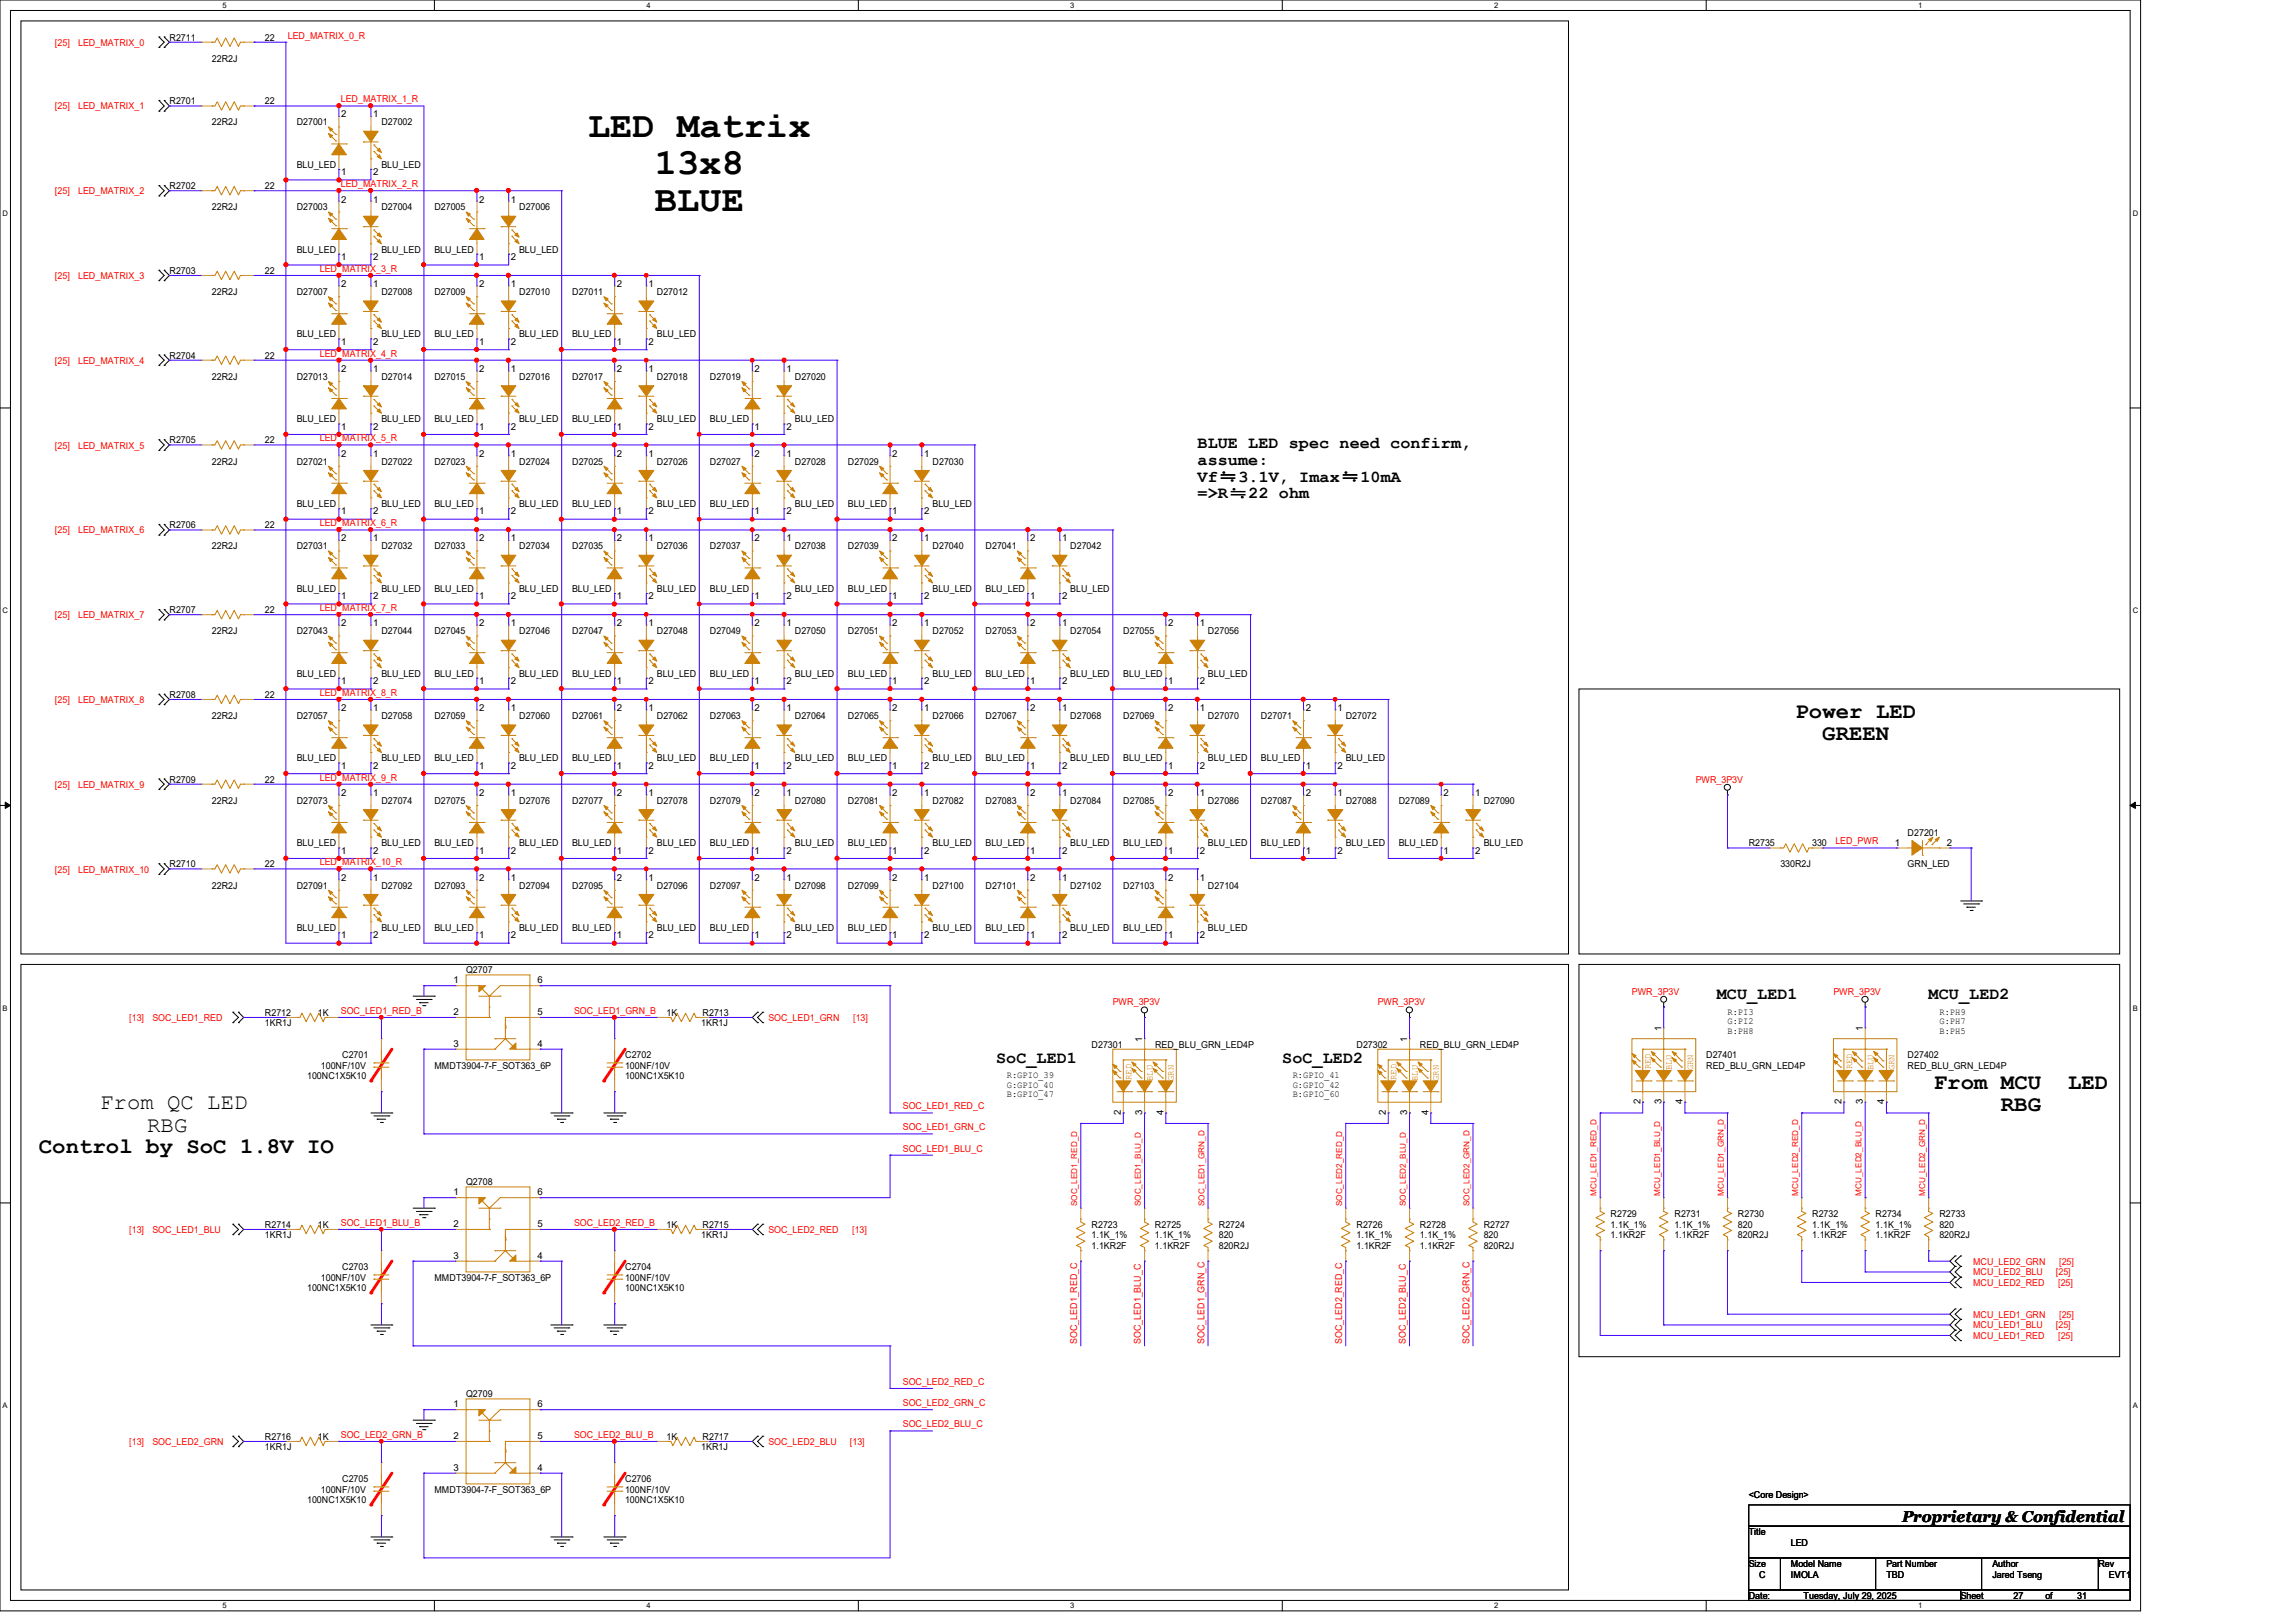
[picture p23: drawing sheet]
<svg xmlns="http://www.w3.org/2000/svg" width="297mm" height="210mm" viewBox="0 0 297 210" stroke-linecap="round" stroke-linejoin="round" font-family="sans-serif">
<defs><g id="words">
<g font-size="4.8">
<text x="76.1" y="17.7">LED Matrix</text>
<text x="84.8" y="22.5">13x8</text>
<text x="84.8" y="27.3">BLUE</text>
</g>
<g font-size="2.9">
<text x="232.4" y="92.9">Power LED</text>
<text x="235.8" y="95.8">GREEN</text>
<text x="13" y="143.6">From QC LED</text>
<text x="250.3" y="140.9">From MCU</text>
<text x="259" y="143.8">RBG</text>
<text x="267.6" y="140.9">LED</text>
<text x="5" y="149.1">Control by SoC 1.8V IO</text>
<text x="19" y="146.4">RBG</text>
</g>
<g font-size="2.2">
<text x="155" y="58">BLUE LED spec need confirm,</text>
<text x="155" y="60.2">assume:</text>
<text x="155" y="62.3">Vf≒3.1V, Imax≒10mA</text>
<text x="155" y="64.5">=&gt;R≒22 ohm</text>
<text x="222.2" y="129.3">MCU_LED1</text>
<text x="249.6" y="129.3">MCU_LED2</text>
<text x="128.9" y="137.5">SoC_LED1</text>
<text x="165.9" y="137.5">SoC_LED2</text>
</g>
<text font-size="2" x="246.2" y="196.9">Proprietary &amp; Confidential</text>
<g font-size="1.2" fill="#f00">
<text x="7.1" y="5.9">[25]</text>
<text x="10.1" y="5.9">LED_MATRIX_0</text>
<text x="37.3" y="5">LED_MATRIX_0_R</text>
<text x="7.1" y="14.1">[25]</text>
<text x="10.1" y="14.1">LED_MATRIX_1</text>
<text x="44.1" y="13.3">LED_MATRIX_1_R</text>
<text x="7.1" y="25.1">[25]</text>
<text x="10.1" y="25.1">LED_MATRIX_2</text>
<text x="44.1" y="24.2">LED_MATRIX_2_R</text>
<text x="41.4" y="35.2">LED_MATRIX_3_R</text>
<text x="7.1" y="36.1">[25]</text>
<text x="10.1" y="36.1">LED_MATRIX_3</text>
<text x="7.1" y="47.1">[25]</text>
<text x="10.1" y="47.1">LED_MATRIX_4</text>
<text x="41.4" y="46.1">LED_MATRIX_4_R</text>
<text x="7.1" y="58">[25]</text>
<text x="10.1" y="58">LED_MATRIX_5</text>
<text x="41.4" y="57.1">LED_MATRIX_5_R</text>
<text x="7.1" y="69">[25]</text>
<text x="10.1" y="69">LED_MATRIX_6</text>
<text x="41.4" y="68.1">LED_MATRIX_6_R</text>
<text x="7.1" y="80">[25]</text>
<text x="10.1" y="80">LED_MATRIX_7</text>
<text x="41.4" y="79.1">LED_MATRIX_7_R</text>
<text x="7.1" y="91">[25]</text>
<text x="10.1" y="91">LED_MATRIX_8</text>
<text x="41.4" y="90">LED_MATRIX_8_R</text>
<text x="7.1" y="101.9">[25]</text>
<text x="10.1" y="101.9">LED_MATRIX_9</text>
<text x="41.4" y="101">LED_MATRIX_9_R</text>
<text x="219.5" y="101.3">PWR_3P3V</text>
<text x="7.1" y="112.9">[25]</text>
<text x="10.1" y="112.9">LED_MATRIX_10</text>
<text x="41.4" y="112">LED_MATRIX_10_R</text>
<text x="237.5" y="109.3">LED_PWR</text>
<text x="44.1" y="131.2">SOC_LED1_RED_B</text>
<text x="74.3" y="131.2">SOC_LED1_GRN_B</text>
<text x="144" y="130">PWR_3P3V</text>
<text x="178.3" y="130">PWR_3P3V</text>
<text x="211.2" y="128.7">PWR_3P3V</text>
<text x="237.3" y="128.7">PWR_3P3V</text>
<text x="16.7" y="132.1">[13]</text>
<text x="19.7" y="132.1">SOC_LED1_RED</text>
<text x="99.4" y="132.1">SOC_LED1_GRN</text>
<text x="110.4" y="132.1">[13]</text>
<text x="116.8" y="143.6">SOC_LED1_RED_C</text>
<text x="116.8" y="146.3">SOC_LED1_GRN_C</text>
<text x="116.8" y="149">SOC_LED1_BLU_C</text>
<text x="16.7" y="159.6">[13]</text>
<text x="19.7" y="159.6">SOC_LED1_BLU</text>
<text x="44.1" y="158.6">SOC_LED1_BLU_B</text>
<text x="74.3" y="158.6">SOC_LED2_RED_B</text>
<text x="99.4" y="159.6">SOC_LED2_RED</text>
<text x="110.3" y="159.6">[13]</text>
<text x="255.3" y="166.4">MCU_LED2_RED</text>
<text x="255.3" y="163.7">MCU_LED2_GRN</text>
<text x="255.3" y="165">MCU_LED2_BLU</text>
<text x="266.1" y="165">[25]</text>
<text x="266.4" y="166.4">[25]</text>
<text x="266.5" y="163.7">[25]</text>
<text x="139.4" y="173.9" transform="rotate(-90 139.4 173.9)">SOC_LED1_RED_C</text>
<text x="147.7" y="173.9" transform="rotate(-90 147.7 173.9)">SOC_LED1_BLU_C</text>
<text x="155.9" y="173.9" transform="rotate(-90 155.9 173.9)">SOC_LED1_GRN_C</text>
<text x="173.7" y="173.9" transform="rotate(-90 173.7 173.9)">SOC_LED2_RED_C</text>
<text x="181.9" y="173.9" transform="rotate(-90 181.9 173.9)">SOC_LED2_BLU_C</text>
<text x="190.2" y="173.9" transform="rotate(-90 190.2 173.9)">SOC_LED2_GRN_C</text>
<text x="255.3" y="173.3">MCU_LED1_RED</text>
<text x="255.3" y="171.9">MCU_LED1_BLU</text>
<text x="255.3" y="170.5">MCU_LED1_GRN</text>
<text x="266.1" y="171.9">[25]</text>
<text x="266.4" y="173.3">[25]</text>
<text x="266.5" y="170.5">[25]</text>
<text x="116.8" y="179.2">SOC_LED2_RED_C</text>
<text x="116.8" y="181.9">SOC_LED2_GRN_C</text>
<text x="116.8" y="184.7">SOC_LED2_BLU_C</text>
<text x="16.7" y="187">[13]</text>
<text x="19.7" y="187">SOC_LED2_GRN</text>
<text x="44.1" y="186.1">SOC_LED2_GRN_B</text>
<text x="74.3" y="186.1">SOC_LED2_BLU_B</text>
<text x="99.4" y="187">SOC_LED2_BLU</text>
<text x="110" y="187">[13]</text>
</g>
<g font-size="1.2">
<text x="21.9" y="5.2">R2711</text>
<text x="34.3" y="5.2">22</text>
<text x="27.4" y="8">22R2J</text>
<text x="21.9" y="13.5">R2701</text>
<text x="27.4" y="16.2">22R2J</text>
<text x="34.3" y="13.5">22</text>
<text x="38.4" y="16.2">D27001</text>
<text x="44.2" y="15.2">2</text>
<text x="48.3" y="15.2">1</text>
<text x="49.4" y="16.2">D27002</text>
<text x="38.4" y="21.7">BLU_LED</text>
<text x="44.2" y="22.7">1</text>
<text x="48.3" y="22.7">2</text>
<text x="49.4" y="21.7">BLU_LED</text>
<text x="21.9" y="24.4">R2702</text>
<text x="27.4" y="27.2">22R2J</text>
<text x="34.3" y="24.4">22</text>
<text x="38.4" y="27.2">D27003</text>
<text x="44.2" y="26.2">2</text>
<text x="48.3" y="26.2">1</text>
<text x="49.4" y="27.2">D27004</text>
<text x="56.2" y="27.2">D27005</text>
<text x="62" y="26.2">2</text>
<text x="66.1" y="26.2">1</text>
<text x="67.2" y="27.2">D27006</text>
<text x="21.9" y="35.4">R2703</text>
<text x="34.3" y="35.4">22</text>
<text x="38.4" y="32.7">BLU_LED</text>
<text x="44.2" y="33.7">1</text>
<text x="48.3" y="33.7">2</text>
<text x="49.4" y="32.7">BLU_LED</text>
<text x="56.2" y="32.7">BLU_LED</text>
<text x="62" y="33.7">1</text>
<text x="66.1" y="33.7">2</text>
<text x="67.2" y="32.7">BLU_LED</text>
<text x="27.4" y="38.1">22R2J</text>
<text x="38.4" y="38.1">D27007</text>
<text x="44.2" y="37.2">2</text>
<text x="48.3" y="37.2">1</text>
<text x="49.4" y="38.1">D27008</text>
<text x="56.2" y="38.1">D27009</text>
<text x="62" y="37.2">2</text>
<text x="66.1" y="37.2">1</text>
<text x="67.2" y="38.1">D27010</text>
<text x="74" y="38.1">D27011</text>
<text x="79.8" y="37.2">2</text>
<text x="83.9" y="37.2">1</text>
<text x="85" y="38.1">D27012</text>
<text x="21.9" y="46.4">R2704</text>
<text x="34.3" y="46.4">22</text>
<text x="38.4" y="43.6">BLU_LED</text>
<text x="44.2" y="44.6">1</text>
<text x="48.3" y="44.6">2</text>
<text x="49.4" y="43.6">BLU_LED</text>
<text x="56.2" y="43.6">BLU_LED</text>
<text x="62" y="44.6">1</text>
<text x="66.1" y="44.6">2</text>
<text x="67.2" y="43.6">BLU_LED</text>
<text x="74" y="43.6">BLU_LED</text>
<text x="79.8" y="44.6">1</text>
<text x="83.9" y="44.6">2</text>
<text x="85" y="43.6">BLU_LED</text>
<text x="27.4" y="49.1">22R2J</text>
<text x="38.4" y="49.1">D27013</text>
<text x="44.2" y="48.1">2</text>
<text x="48.3" y="48.1">1</text>
<text x="49.4" y="49.1">D27014</text>
<text x="56.2" y="49.1">D27015</text>
<text x="62" y="48.1">2</text>
<text x="66.1" y="48.1">1</text>
<text x="67.2" y="49.1">D27016</text>
<text x="74" y="49.1">D27017</text>
<text x="79.8" y="48.1">2</text>
<text x="83.9" y="48.1">1</text>
<text x="85" y="49.1">D27018</text>
<text x="91.9" y="49.1">D27019</text>
<text x="97.7" y="48.1">2</text>
<text x="101.8" y="48.1">1</text>
<text x="102.9" y="49.1">D27020</text>
<text x="21.9" y="57.4">R2705</text>
<text x="34.3" y="57.4">22</text>
<text x="38.4" y="54.6">BLU_LED</text>
<text x="44.2" y="55.6">1</text>
<text x="44.2" y="59.1">2</text>
<text x="48.3" y="55.6">2</text>
<text x="48.3" y="59.1">1</text>
<text x="49.4" y="54.6">BLU_LED</text>
<text x="56.2" y="54.6">BLU_LED</text>
<text x="62" y="55.6">1</text>
<text x="62" y="59.1">2</text>
<text x="66.1" y="55.6">2</text>
<text x="66.1" y="59.1">1</text>
<text x="67.2" y="54.6">BLU_LED</text>
<text x="74" y="54.6">BLU_LED</text>
<text x="79.8" y="55.6">1</text>
<text x="79.8" y="59.1">2</text>
<text x="83.9" y="59.1">1</text>
<text x="83.9" y="55.6">2</text>
<text x="85" y="54.6">BLU_LED</text>
<text x="91.9" y="54.6">BLU_LED</text>
<text x="97.7" y="59.1">2</text>
<text x="97.7" y="55.6">1</text>
<text x="101.8" y="59.1">1</text>
<text x="101.8" y="55.6">2</text>
<text x="102.9" y="54.6">BLU_LED</text>
<text x="115.5" y="59.1">2</text>
<text x="119.6" y="59.1">1</text>
<text x="27.4" y="60.1">22R2J</text>
<text x="38.4" y="60.1">D27021</text>
<text x="38.4" y="65.6">BLU_LED</text>
<text x="49.4" y="60.1">D27022</text>
<text x="49.4" y="65.6">BLU_LED</text>
<text x="56.2" y="60.1">D27023</text>
<text x="56.2" y="65.6">BLU_LED</text>
<text x="67.2" y="60.1">D27024</text>
<text x="67.2" y="65.6">BLU_LED</text>
<text x="74" y="60.1">D27025</text>
<text x="74" y="65.6">BLU_LED</text>
<text x="85" y="60.1">D27026</text>
<text x="85" y="65.6">BLU_LED</text>
<text x="91.9" y="60.1">D27027</text>
<text x="91.9" y="65.6">BLU_LED</text>
<text x="102.9" y="60.1">D27028</text>
<text x="102.9" y="65.6">BLU_LED</text>
<text x="109.7" y="60.1">D27029</text>
<text x="109.7" y="65.6">BLU_LED</text>
<text x="120.7" y="60.1">D27030</text>
<text x="120.7" y="65.6">BLU_LED</text>
<text x="21.9" y="68.3">R2706</text>
<text x="27.4" y="71.1">22R2J</text>
<text x="34.3" y="68.3">22</text>
<text x="38.4" y="71.1">D27031</text>
<text x="44.2" y="66.5">1</text>
<text x="44.2" y="70.1">2</text>
<text x="48.3" y="66.5">2</text>
<text x="48.3" y="70.1">1</text>
<text x="49.4" y="71.1">D27032</text>
<text x="56.2" y="71.1">D27033</text>
<text x="62" y="66.5">1</text>
<text x="62" y="70.1">2</text>
<text x="66.1" y="70.1">1</text>
<text x="66.1" y="66.5">2</text>
<text x="67.2" y="71.1">D27034</text>
<text x="74" y="71.1">D27035</text>
<text x="79.8" y="70.1">2</text>
<text x="79.8" y="66.5">1</text>
<text x="83.9" y="66.5">2</text>
<text x="83.9" y="70.1">1</text>
<text x="85" y="71.1">D27036</text>
<text x="91.9" y="71.1">D27037</text>
<text x="97.7" y="66.5">1</text>
<text x="97.7" y="70.1">2</text>
<text x="101.8" y="66.5">2</text>
<text x="101.8" y="70.1">1</text>
<text x="102.9" y="71.1">D27038</text>
<text x="109.7" y="71.1">D27039</text>
<text x="115.5" y="66.5">1</text>
<text x="115.5" y="70.1">2</text>
<text x="119.6" y="66.5">2</text>
<text x="119.6" y="70.1">1</text>
<text x="120.7" y="71.1">D27040</text>
<text x="127.5" y="71.1">D27041</text>
<text x="133.3" y="70.1">2</text>
<text x="137.5" y="70.1">1</text>
<text x="138.5" y="71.1">D27042</text>
<text x="38.4" y="76.6">BLU_LED</text>
<text x="44.2" y="77.6">1</text>
<text x="48.3" y="77.6">2</text>
<text x="49.4" y="76.6">BLU_LED</text>
<text x="56.2" y="76.6">BLU_LED</text>
<text x="62" y="77.6">1</text>
<text x="66.1" y="77.6">2</text>
<text x="67.2" y="76.6">BLU_LED</text>
<text x="74" y="76.6">BLU_LED</text>
<text x="79.8" y="77.6">1</text>
<text x="83.9" y="77.6">2</text>
<text x="85" y="76.6">BLU_LED</text>
<text x="91.9" y="76.6">BLU_LED</text>
<text x="97.7" y="77.6">1</text>
<text x="101.8" y="77.6">2</text>
<text x="102.9" y="76.6">BLU_LED</text>
<text x="109.7" y="76.6">BLU_LED</text>
<text x="115.5" y="77.6">1</text>
<text x="119.6" y="77.6">2</text>
<text x="120.7" y="76.6">BLU_LED</text>
<text x="127.5" y="76.6">BLU_LED</text>
<text x="133.3" y="77.6">1</text>
<text x="137.5" y="77.6">2</text>
<text x="138.5" y="76.6">BLU_LED</text>
<text x="21.9" y="79.3">R2707</text>
<text x="27.4" y="82">22R2J</text>
<text x="34.3" y="79.3">22</text>
<text x="38.4" y="82">D27043</text>
<text x="44.2" y="81.1">2</text>
<text x="48.3" y="81.1">1</text>
<text x="49.4" y="82">D27044</text>
<text x="56.2" y="82">D27045</text>
<text x="62" y="81.1">2</text>
<text x="66.1" y="81.1">1</text>
<text x="67.2" y="82">D27046</text>
<text x="74" y="82">D27047</text>
<text x="79.8" y="81.1">2</text>
<text x="83.9" y="81.1">1</text>
<text x="85" y="82">D27048</text>
<text x="91.9" y="82">D27049</text>
<text x="97.7" y="81.1">2</text>
<text x="101.8" y="81.1">1</text>
<text x="102.9" y="82">D27050</text>
<text x="109.7" y="82">D27051</text>
<text x="115.5" y="81.1">2</text>
<text x="119.6" y="81.1">1</text>
<text x="120.7" y="82">D27052</text>
<text x="127.5" y="82">D27053</text>
<text x="133.3" y="81.1">2</text>
<text x="137.5" y="81.1">1</text>
<text x="138.5" y="82">D27054</text>
<text x="145.4" y="82">D27055</text>
<text x="151.2" y="81.1">2</text>
<text x="155.3" y="81.1">1</text>
<text x="156.3" y="82">D27056</text>
<text x="38.4" y="87.5">BLU_LED</text>
<text x="44.2" y="88.5">1</text>
<text x="48.3" y="88.5">2</text>
<text x="49.4" y="87.5">BLU_LED</text>
<text x="56.2" y="87.5">BLU_LED</text>
<text x="62" y="88.5">1</text>
<text x="66.1" y="88.5">2</text>
<text x="67.2" y="87.5">BLU_LED</text>
<text x="74" y="87.5">BLU_LED</text>
<text x="79.8" y="88.5">1</text>
<text x="83.9" y="88.5">2</text>
<text x="85" y="87.5">BLU_LED</text>
<text x="91.9" y="87.5">BLU_LED</text>
<text x="97.7" y="88.5">1</text>
<text x="101.8" y="88.5">2</text>
<text x="102.9" y="87.5">BLU_LED</text>
<text x="109.7" y="87.5">BLU_LED</text>
<text x="115.5" y="88.5">1</text>
<text x="119.6" y="88.5">2</text>
<text x="120.7" y="87.5">BLU_LED</text>
<text x="127.5" y="87.5">BLU_LED</text>
<text x="133.3" y="88.5">1</text>
<text x="137.5" y="88.5">2</text>
<text x="138.5" y="87.5">BLU_LED</text>
<text x="145.4" y="87.5">BLU_LED</text>
<text x="151.2" y="88.5">1</text>
<text x="155.3" y="88.5">2</text>
<text x="156.3" y="87.5">BLU_LED</text>
<text x="21.9" y="90.3">R2708</text>
<text x="27.4" y="93">22R2J</text>
<text x="34.3" y="90.3">22</text>
<text x="38.4" y="93">D27057</text>
<text x="44.2" y="92">2</text>
<text x="48.3" y="92">1</text>
<text x="49.4" y="93">D27058</text>
<text x="56.2" y="93">D27059</text>
<text x="62" y="92">2</text>
<text x="66.1" y="92">1</text>
<text x="67.2" y="93">D27060</text>
<text x="74" y="93">D27061</text>
<text x="79.8" y="92">2</text>
<text x="83.9" y="92">1</text>
<text x="85" y="93">D27062</text>
<text x="91.9" y="93">D27063</text>
<text x="97.7" y="92">2</text>
<text x="101.8" y="92">1</text>
<text x="102.9" y="93">D27064</text>
<text x="109.7" y="93">D27065</text>
<text x="115.5" y="92">2</text>
<text x="119.6" y="92">1</text>
<text x="120.7" y="93">D27066</text>
<text x="127.5" y="93">D27067</text>
<text x="133.3" y="92">2</text>
<text x="137.5" y="92">1</text>
<text x="138.5" y="93">D27068</text>
<text x="145.4" y="93">D27069</text>
<text x="151.2" y="92">2</text>
<text x="155.3" y="92">1</text>
<text x="156.3" y="93">D27070</text>
<text x="163.2" y="93">D27071</text>
<text x="169" y="92">2</text>
<text x="173.1" y="92">1</text>
<text x="174.2" y="93">D27072</text>
<text x="21.9" y="101.3">R2709</text>
<text x="34.3" y="101.3">22</text>
<text x="38.4" y="98.5">BLU_LED</text>
<text x="44.2" y="99.5">1</text>
<text x="48.3" y="99.5">2</text>
<text x="49.4" y="98.5">BLU_LED</text>
<text x="56.2" y="98.5">BLU_LED</text>
<text x="62" y="99.5">1</text>
<text x="66.1" y="99.5">2</text>
<text x="67.2" y="98.5">BLU_LED</text>
<text x="74" y="98.5">BLU_LED</text>
<text x="79.8" y="99.5">1</text>
<text x="83.9" y="99.5">2</text>
<text x="85" y="98.5">BLU_LED</text>
<text x="91.9" y="98.5">BLU_LED</text>
<text x="97.7" y="99.5">1</text>
<text x="101.8" y="99.5">2</text>
<text x="102.9" y="98.5">BLU_LED</text>
<text x="109.7" y="98.5">BLU_LED</text>
<text x="115.5" y="99.5">1</text>
<text x="119.6" y="99.5">2</text>
<text x="120.7" y="98.5">BLU_LED</text>
<text x="127.5" y="98.5">BLU_LED</text>
<text x="133.3" y="99.5">1</text>
<text x="137.5" y="99.5">2</text>
<text x="138.5" y="98.5">BLU_LED</text>
<text x="145.4" y="98.5">BLU_LED</text>
<text x="151.2" y="99.5">1</text>
<text x="155.3" y="99.5">2</text>
<text x="156.3" y="98.5">BLU_LED</text>
<text x="163.2" y="98.5">BLU_LED</text>
<text x="169" y="99.5">1</text>
<text x="173.1" y="99.5">2</text>
<text x="174.2" y="98.5">BLU_LED</text>
<text x="27.4" y="104">22R2J</text>
<text x="38.4" y="104">D27073</text>
<text x="44.2" y="103">2</text>
<text x="48.3" y="103">1</text>
<text x="49.4" y="104">D27074</text>
<text x="56.2" y="104">D27075</text>
<text x="62" y="103">2</text>
<text x="66.1" y="103">1</text>
<text x="67.2" y="104">D27076</text>
<text x="74" y="104">D27077</text>
<text x="79.8" y="103">2</text>
<text x="83.9" y="103">1</text>
<text x="85" y="104">D27078</text>
<text x="91.9" y="104">D27079</text>
<text x="97.7" y="103">2</text>
<text x="101.8" y="103">1</text>
<text x="102.9" y="104">D27080</text>
<text x="109.7" y="104">D27081</text>
<text x="115.5" y="103">2</text>
<text x="119.6" y="103">1</text>
<text x="120.7" y="104">D27082</text>
<text x="127.5" y="104">D27083</text>
<text x="133.3" y="103">2</text>
<text x="137.5" y="103">1</text>
<text x="138.5" y="104">D27084</text>
<text x="145.4" y="104">D27085</text>
<text x="151.2" y="103">2</text>
<text x="155.3" y="103">1</text>
<text x="156.3" y="104">D27086</text>
<text x="163.2" y="104">D27087</text>
<text x="169" y="103">2</text>
<text x="173.1" y="103">1</text>
<text x="174.2" y="104">D27088</text>
<text x="181" y="104">D27089</text>
<text x="186.8" y="103">2</text>
<text x="190.9" y="103">1</text>
<text x="192" y="104">D27090</text>
<text x="21.9" y="112.2">R2710</text>
<text x="34.3" y="112.2">22</text>
<text x="38.4" y="109.5">BLU_LED</text>
<text x="44.2" y="114">2</text>
<text x="44.2" y="110.4">1</text>
<text x="48.3" y="114">1</text>
<text x="48.3" y="110.4">2</text>
<text x="49.4" y="109.5">BLU_LED</text>
<text x="56.2" y="109.5">BLU_LED</text>
<text x="62" y="114">2</text>
<text x="62" y="110.4">1</text>
<text x="66.1" y="114">1</text>
<text x="66.1" y="110.4">2</text>
<text x="67.2" y="109.5">BLU_LED</text>
<text x="74" y="109.5">BLU_LED</text>
<text x="79.8" y="114">2</text>
<text x="79.8" y="110.4">1</text>
<text x="83.9" y="114">1</text>
<text x="83.9" y="110.4">2</text>
<text x="85" y="109.5">BLU_LED</text>
<text x="91.9" y="109.5">BLU_LED</text>
<text x="97.7" y="114">2</text>
<text x="97.7" y="110.4">1</text>
<text x="101.8" y="114">1</text>
<text x="101.8" y="110.4">2</text>
<text x="102.9" y="109.5">BLU_LED</text>
<text x="109.7" y="109.5">BLU_LED</text>
<text x="115.5" y="110.4">1</text>
<text x="115.5" y="114">2</text>
<text x="119.6" y="114">1</text>
<text x="119.6" y="110.4">2</text>
<text x="120.7" y="109.5">BLU_LED</text>
<text x="127.5" y="109.5">BLU_LED</text>
<text x="133.3" y="114">2</text>
<text x="133.3" y="110.4">1</text>
<text x="137.5" y="114">1</text>
<text x="137.5" y="110.4">2</text>
<text x="138.5" y="109.5">BLU_LED</text>
<text x="145.4" y="109.5">BLU_LED</text>
<text x="151.2" y="114">2</text>
<text x="151.2" y="110.4">1</text>
<text x="155.3" y="114">1</text>
<text x="155.3" y="110.4">2</text>
<text x="156.3" y="109.5">BLU_LED</text>
<text x="163.2" y="109.5">BLU_LED</text>
<text x="169" y="110.4">1</text>
<text x="173.1" y="110.4">2</text>
<text x="174.2" y="109.5">BLU_LED</text>
<text x="181" y="109.5">BLU_LED</text>
<text x="186.8" y="110.4">1</text>
<text x="190.9" y="110.4">2</text>
<text x="192" y="109.5">BLU_LED</text>
<text x="226.3" y="109.5">R2735</text>
<text x="230.4" y="112.2">330R2J</text>
<text x="234.5" y="109.5">330</text>
<text x="245.2" y="109.4">1</text>
<text x="246.9" y="108.1">D27201</text>
<text x="246.9" y="112.2">GRN_LED</text>
<text x="252" y="109.4">2</text>
<text x="27.4" y="115">22R2J</text>
<text x="38.4" y="115">D27091</text>
<text x="49.4" y="115">D27092</text>
<text x="56.2" y="115">D27093</text>
<text x="67.2" y="115">D27094</text>
<text x="74" y="115">D27095</text>
<text x="85" y="115">D27096</text>
<text x="91.9" y="115">D27097</text>
<text x="102.9" y="115">D27098</text>
<text x="109.7" y="115">D27099</text>
<text x="120.7" y="115">D27100</text>
<text x="127.5" y="115">D27101</text>
<text x="138.5" y="115">D27102</text>
<text x="145.4" y="115">D27103</text>
<text x="156.3" y="115">D27104</text>
<text x="38.4" y="120.4">BLU_LED</text>
<text x="44.2" y="121.4">1</text>
<text x="48.3" y="121.4">2</text>
<text x="49.4" y="120.4">BLU_LED</text>
<text x="56.2" y="120.4">BLU_LED</text>
<text x="60.3" y="125.9">Q2707</text>
<text x="62" y="121.4">1</text>
<text x="66.1" y="121.4">2</text>
<text x="67.2" y="120.4">BLU_LED</text>
<text x="74" y="120.4">BLU_LED</text>
<text x="79.8" y="121.4">1</text>
<text x="83.9" y="121.4">2</text>
<text x="85" y="120.4">BLU_LED</text>
<text x="91.9" y="120.4">BLU_LED</text>
<text x="97.7" y="121.4">1</text>
<text x="101.8" y="121.4">2</text>
<text x="102.9" y="120.4">BLU_LED</text>
<text x="109.7" y="120.4">BLU_LED</text>
<text x="115.5" y="121.4">1</text>
<text x="119.6" y="121.4">2</text>
<text x="120.7" y="120.4">BLU_LED</text>
<text x="127.5" y="120.4">BLU_LED</text>
<text x="133.3" y="121.4">1</text>
<text x="137.5" y="121.4">2</text>
<text x="138.5" y="120.4">BLU_LED</text>
<text x="145.4" y="120.4">BLU_LED</text>
<text x="151.2" y="121.4">1</text>
<text x="155.3" y="121.4">2</text>
<text x="156.3" y="120.4">BLU_LED</text>
<text x="34.3" y="131.4">R2712</text>
<text x="41.1" y="131.4">1K</text>
<text x="58.7" y="127.3">1</text>
<text x="58.7" y="131.4">2</text>
<text x="69.6" y="127.3">6</text>
<text x="69.6" y="131.4">5</text>
<text x="86.3" y="131.4">1K</text>
<text x="90.9" y="131.4">R2713</text>
<text x="223.6" y="131.3">R:PI3</text>
<text x="251" y="131.3">R:PH9</text>
<text x="34.3" y="132.8">1KR1J</text>
<text x="44.3" y="136.9">C2701</text>
<text x="58.7" y="135.5">3</text>
<text x="69.6" y="135.5">4</text>
<text x="80.9" y="136.9">C2702</text>
<text x="90.8" y="132.8">1KR1J</text>
<text x="141.3" y="135.5">D27301</text>
<text x="147.8" y="134.8" transform="rotate(-90 147.8 134.8)">1</text>
<text x="149.5" y="135.5">RED_BLU_GRN_LED4P</text>
<text x="175.6" y="135.5">D27302</text>
<text x="182.1" y="134.8" transform="rotate(-90 182.1 134.8)">1</text>
<text x="183.8" y="135.5">RED_BLU_GRN_LED4P</text>
<text x="215" y="133.4" transform="rotate(-90 215 133.4)">1</text>
<text x="220.8" y="136.9">D27401</text>
<text x="223.6" y="132.5">G:PI2</text>
<text x="223.6" y="133.8">B:PH8</text>
<text x="241.1" y="133.4" transform="rotate(-90 241.1 133.4)">1</text>
<text x="246.9" y="136.9">D27402</text>
<text x="251" y="132.5">G:PH7</text>
<text x="251" y="133.8">B:PH5</text>
<text x="39.8" y="139.7">100NC1X5K10</text>
<text x="41.5" y="138.3">100NF/10V</text>
<text x="56.2" y="138.3">MMDT3904-7-F_SOT363_6P</text>
<text x="80.9" y="138.3">100NF/10V</text>
<text x="80.9" y="139.7">100NC1X5K10</text>
<text x="130.3" y="139.5">R:GPIO_39</text>
<text x="130.3" y="140.8">G:GPIO_40</text>
<text x="130.3" y="142">B:GPIO_47</text>
<text x="167.3" y="139.5">R:GPIO_41</text>
<text x="167.3" y="140.8">G:GPIO_42</text>
<text x="167.3" y="142">B:GPIO_60</text>
<text x="212.3" y="142.9" transform="rotate(-90 212.3 142.9)">2</text>
<text x="215" y="142.9" transform="rotate(-90 215 142.9)">3</text>
<text x="217.8" y="142.9" transform="rotate(-90 217.8 142.9)">4</text>
<text x="220.8" y="138.3">RED_BLU_GRN_LED4P</text>
<text x="238.3" y="142.9" transform="rotate(-90 238.3 142.9)">2</text>
<text x="241.1" y="142.9" transform="rotate(-90 241.1 142.9)">3</text>
<text x="243.8" y="142.9" transform="rotate(-90 243.8 142.9)">4</text>
<text x="246.9" y="138.3">RED_BLU_GRN_LED4P</text>
<text x="145.1" y="144.3" transform="rotate(-90 145.1 144.3)">2</text>
<text x="147.8" y="144.3" transform="rotate(-90 147.8 144.3)">3</text>
<text x="150.6" y="144.3" transform="rotate(-90 150.6 144.3)">4</text>
<text x="179.4" y="144.3" transform="rotate(-90 179.4 144.3)">2</text>
<text x="182.1" y="144.3" transform="rotate(-90 182.1 144.3)">3</text>
<text x="184.9" y="144.3" transform="rotate(-90 184.9 144.3)">4</text>
<text x="58.7" y="154.7">1</text>
<text x="60.3" y="153.4">Q2708</text>
<text x="69.6" y="154.7">6</text>
<text x="34.3" y="158.9">R2714</text>
<text x="34.3" y="160.2">1KR1J</text>
<text x="41.1" y="158.9">1K</text>
<text x="58.7" y="158.8">2</text>
<text x="69.6" y="158.8">5</text>
<text x="86.3" y="158.9">1K</text>
<text x="90.8" y="160.2">1KR1J</text>
<text x="90.9" y="158.9">R2715</text>
<text x="141.3" y="158.9">R2723</text>
<text x="141.3" y="160.2">1.1K_1%</text>
<text x="141.3" y="161.6">1.1KR2F</text>
<text x="149.5" y="158.9">R2725</text>
<text x="149.5" y="160.2">1.1K_1%</text>
<text x="149.5" y="161.6">1.1KR2F</text>
<text x="157.7" y="158.9">R2724</text>
<text x="157.7" y="160.2">820</text>
<text x="157.7" y="161.6">820R2J</text>
<text x="175.6" y="158.9">R2726</text>
<text x="175.6" y="160.2">1.1K_1%</text>
<text x="175.6" y="161.6">1.1KR2F</text>
<text x="183.8" y="158.9">R2728</text>
<text x="183.8" y="160.2">1.1K_1%</text>
<text x="183.8" y="161.6">1.1KR2F</text>
<text x="192" y="158.9">R2727</text>
<text x="192" y="160.2">820</text>
<text x="192" y="161.6">820R2J</text>
<text x="208.4" y="157.5">R2729</text>
<text x="208.4" y="158.9">1.1K_1%</text>
<text x="208.4" y="160.2">1.1KR2F</text>
<text x="216.7" y="157.5">R2731</text>
<text x="216.7" y="158.9">1.1K_1%</text>
<text x="216.7" y="160.2">1.1KR2F</text>
<text x="224.9" y="157.5">R2730</text>
<text x="224.9" y="158.9">820</text>
<text x="224.9" y="160.2">820R2J</text>
<text x="234.5" y="157.5">R2732</text>
<text x="234.5" y="158.9">1.1K_1%</text>
<text x="234.5" y="160.2">1.1KR2F</text>
<text x="242.7" y="157.5">R2734</text>
<text x="242.7" y="158.9">1.1K_1%</text>
<text x="242.7" y="160.2">1.1KR2F</text>
<text x="251" y="157.5">R2733</text>
<text x="251" y="158.9">820</text>
<text x="251" y="160.2">820R2J</text>
<text x="39.8" y="167.1">100NC1X5K10</text>
<text x="41.5" y="165.7">100NF/10V</text>
<text x="44.3" y="164.3">C2703</text>
<text x="56.2" y="165.7">MMDT3904-7-F_SOT363_6P</text>
<text x="58.7" y="162.9">3</text>
<text x="69.6" y="162.9">4</text>
<text x="80.9" y="164.3">C2704</text>
<text x="80.9" y="165.7">100NF/10V</text>
<text x="80.9" y="167.1">100NC1X5K10</text>
<text x="58.7" y="182.1">1</text>
<text x="60.3" y="180.8">Q2709</text>
<text x="69.6" y="182.1">6</text>
<text x="34.3" y="186.3">R2716</text>
<text x="34.3" y="187.7">1KR1J</text>
<text x="41.1" y="186.3">1K</text>
<text x="44.3" y="191.8">C2705</text>
<text x="58.7" y="186.2">2</text>
<text x="58.7" y="190.3">3</text>
<text x="69.6" y="186.2">5</text>
<text x="69.6" y="190.3">4</text>
<text x="80.9" y="191.8">C2706</text>
<text x="86.3" y="186.3">1K</text>
<text x="90.8" y="187.7">1KR1J</text>
<text x="90.9" y="186.3">R2717</text>
<text x="39.8" y="194.5">100NC1X5K10</text>
<text x="41.5" y="193.2">100NF/10V</text>
<text x="56.2" y="193.2">MMDT3904-7-F_SOT363_6P</text>
<text x="80.9" y="193.2">100NF/10V</text>
<text x="80.9" y="194.5">100NC1X5K10</text>
<text x="226.3" y="193.8">&lt;Core Design&gt;</text>
<text x="226.3" y="198.6">Title</text>
<text x="226.3" y="202.7">Size</text>
<text x="231.8" y="200">LED</text>
<text x="231.8" y="202.7">Model Name</text>
<text x="244.1" y="202.7">Part Number</text>
<text x="257.8" y="202.7">Author</text>
<text x="271.6" y="202.7">Rev</text>
<text x="226.3" y="206.9">Date:</text>
<text x="227.7" y="204.1">C</text>
<text x="231.8" y="204.1">IMOLA</text>
<text x="233.4" y="206.9">Tuesday, July 29, 2025</text>
<text x="244.1" y="204.1">TBD</text>
<text x="253.7" y="206.9">Sheet</text>
<text x="257.8" y="204.1">Jared Tseng</text>
<text x="260.6" y="206.9">27</text>
<text x="264.7" y="206.9">of</text>
<text x="268.8" y="206.9">31</text>
<text x="272.9" y="204.1">EVT1</text>
</g>
<g font-size="1.2" fill="#cc8006">
<text x="146.4" y="139.7" transform="rotate(-90 146.4 139.7)">RED</text>
<text x="149.2" y="139.9" transform="rotate(-90 149.2 139.9)">BLU</text>
<text x="151.9" y="139.9" transform="rotate(-90 151.9 139.9)">GRN</text>
<text x="180.7" y="139.7" transform="rotate(-90 180.7 139.7)">RED</text>
<text x="183.5" y="139.9" transform="rotate(-90 183.5 139.9)">BLU</text>
<text x="186.2" y="139.9" transform="rotate(-90 186.2 139.9)">GRN</text>
<text x="213.7" y="138.4" transform="rotate(-90 213.7 138.4)">RED</text>
<text x="216.4" y="138.5" transform="rotate(-90 216.4 138.5)">BLU</text>
<text x="219.1" y="138.5" transform="rotate(-90 219.1 138.5)">GRN</text>
<text x="239.7" y="138.4" transform="rotate(-90 239.7 138.4)">RED</text>
<text x="242.4" y="138.5" transform="rotate(-90 242.4 138.5)">BLU</text>
<text x="245.2" y="138.5" transform="rotate(-90 245.2 138.5)">GRN</text>
</g>
<g font-size="1.1" fill="#f00">
<text x="206.6" y="154.7" transform="rotate(-90 206.6 154.7)">MCU_LED1_RED_D</text>
<text x="214.8" y="154.7" transform="rotate(-90 214.8 154.7)">MCU_LED1_BLU_D</text>
<text x="223.1" y="154.7" transform="rotate(-90 223.1 154.7)">MCU_LED1_GRN_D</text>
<text x="232.7" y="154.7" transform="rotate(-90 232.7 154.7)">MCU_LED2_RED_D</text>
<text x="240.9" y="154.7" transform="rotate(-90 240.9 154.7)">MCU_LED2_BLU_D</text>
<text x="249.1" y="154.7" transform="rotate(-90 249.1 154.7)">MCU_LED2_GRN_D</text>
<text x="139.4" y="156.1" transform="rotate(-90 139.4 156.1)">SOC_LED1_RED_D</text>
<text x="147.7" y="156.1" transform="rotate(-90 147.7 156.1)">SOC_LED1_BLU_D</text>
<text x="155.9" y="156.1" transform="rotate(-90 155.9 156.1)">SOC_LED1_GRN_D</text>
<text x="173.7" y="156.1" transform="rotate(-90 173.7 156.1)">SOC_LED2_RED_D</text>
<text x="181.9" y="156.1" transform="rotate(-90 181.9 156.1)">SOC_LED2_BLU_D</text>
<text x="190.2" y="156.1" transform="rotate(-90 190.2 156.1)">SOC_LED2_GRN_D</text>
</g>
<g font-size="1">
<text x="28.8" y="1">5</text>
<text x="83.7" y="1">4</text>
<text x="138.5" y="1">3</text>
<text x="193.4" y="1">2</text>
<text x="248.2" y="1">1</text>
<text x=".3" y="27.9">D</text>
<text x="276" y="27.9">D</text>
<text x=".3" y="79.4">C</text>
<text x="276" y="79.4">C</text>
<text x=".3" y="130.8">B</text>
<text x="276" y="130.8">B</text>
<text x=".3" y="182.2">A</text>
<text x="276" y="182.2">A</text>
<text x="28.8" y="208.1">5</text>
<text x="83.7" y="208.1">4</text>
<text x="138.5" y="208.1">3</text>
<text x="193.4" y="208.1">2</text>
<text x="248.2" y="208.1">1</text>
</g>
</g></defs>
<path d="M0 0h277v208.4h-277zM1.4 1.4h274.3v205.7h-274.3z" fill="none" stroke="#000" stroke-width=".13"/>
<g fill="#fff">
<path d="M28.8 .1h.5v1.1h-.5z"/>
<path d="M28.8 207.2h.5v1.1h-.5z"/>
</g>
<path d="M56.2 0v1.4M56.2 207.1v1.3" fill="none" stroke="#000" stroke-width=".13"/>
<g fill="#fff">
<path d="M83.7 .1h.5v1.1h-.5z"/>
<path d="M83.7 207.2h.5v1.1h-.5z"/>
</g>
<path d="M111.1 0v1.4M111.1 207.1v1.3" fill="none" stroke="#000" stroke-width=".13"/>
<g fill="#fff">
<path d="M138.5 .1h.6v1.1h-.6z"/>
<path d="M138.5 207.2h.6v1.1h-.6z"/>
</g>
<path d="M165.9 0v1.4M165.9 207.1v1.3" fill="none" stroke="#000" stroke-width=".13"/>
<g fill="#fff">
<path d="M193.4 .1h.5v1.1h-.5z"/>
<path d="M193.4 207.2h.5v1.1h-.5z"/>
</g>
<path d="M220.8 0v1.4M220.8 207.1v1.3" fill="none" stroke="#000" stroke-width=".13"/>
<g fill="#fff">
<path d="M248.2 .1h.6v1.1h-.6z"/>
<path d="M248.2 207.2h.6v1.1h-.6z"/>
<path d="M.3 27.1h.8v1.1h-.8z"/>
<path d="M276 27.1h.7v1.1h-.7z"/>
<path d="M.3 78.5h.8v1.1h-.8z"/>
<path d="M276 78.5h.7v1.1h-.7z"/>
</g>
<path d="M0 52.8h1.4M275.7 52.8h1.3" fill="none" stroke="#000" stroke-width=".13"/>
<g fill="#fff">
<path d="M.3 129.9h.7v1.1h-.7z"/>
<path d="M276 129.9h.6v1.1h-.6z"/>
</g>
<path d="M0 104.2h1.4M275.7 104.2h1.3" fill="none" stroke="#000" stroke-width=".13"/>
<path d="M.7 103.8l.7 .4-.7 .4zM275.7 104.2l.7-.4v.8z" fill="#000" stroke="#000" stroke-width=".13"/>
<g fill="#fff">
<path d="M.3 181.4h.7v1.1h-.7z"/>
<path d="M276 181.4h.6v1.1h-.6z"/>
</g>
<path d="M2.7 2.7h200.3v120.7h-200.3zM204.3 89.2h70v34.2h-70zM204.3 124.8h70v50.8h-70zM0 155.7h1.4M275.7 155.7h1.3" fill="none" stroke="#000" stroke-width=".13"/>
<path d="M50.7 135.8l-2.7 4.1" fill="none" stroke="#f00" stroke-width=".38"/>
<circle cx="48" cy="139.9" r=".19" fill="#f00"/>
<path d="M80.9 135.8l-2.8 4.1" fill="none" stroke="#f00" stroke-width=".38"/>
<circle cx="78.1" cy="139.9" r=".19" fill="#f00"/>
<path d="M50.7 163.2l-2.7 4.1" fill="none" stroke="#f00" stroke-width=".38"/>
<circle cx="48" cy="167.3" r=".19" fill="#f00"/>
<path d="M80.9 163.2l-2.8 4.1" fill="none" stroke="#f00" stroke-width=".38"/>
<circle cx="78.1" cy="167.3" r=".19" fill="#f00"/>
<path d="M50.7 190.6l-2.7 4.1" fill="none" stroke="#f00" stroke-width=".38"/>
<circle cx="48" cy="194.7" r=".19" fill="#f00"/>
<path d="M80.9 190.6l-2.8 4.1" fill="none" stroke="#f00" stroke-width=".38"/>
<circle cx="78.1" cy="194.7" r=".19" fill="#f00"/>
<g fill="none" stroke="#000" stroke-width=".13">
<path d="M20.6 6.1h.1M20.6 4.8h.1M20.6 14.4h.1M20.6 13h.1M20.6 4.8l.7 .7-.7 .6M20.6 13l.7 .7-.7 .7M21.3 4.8h.1M21.3 6.1h.1M21.3 13h.1M21.3 14.4h.1M21.3 4.8l.6 .7-.6 .6M21.3 13l.6 .7-.6 .7"/>
<path d="M20.6 25.4h.1M20.6 24h.1M20.6 36.3h.1M20.6 35h.1M20.6 24l.7 .7-.7 .7M20.6 35l.7 .6-.7 .7M21.3 24h.1M21.3 25.4h.1M21.3 35h.1M21.3 36.3h.1M21.3 24l.6 .7-.6 .7M21.3 35l.6 .6-.6 .7"/>
<path d="M20.6 47.3h.1M20.6 45.9h.1M20.6 58.3h.1M20.6 56.9h.1M20.6 45.9l.7 .7-.7 .7M20.6 56.9l.7 .7-.7 .7M21.3 45.9h.1M21.3 47.3h.1M21.3 56.9h.1M21.3 58.3h.1M21.3 45.9l.6 .7-.6 .7M21.3 56.9l.6 .7-.6 .7"/>
<path d="M20.6 69.3h.1M20.6 67.9h.1M20.6 78.9h.1M20.6 67.9l.7 .7-.7 .7M20.6 78.9l.7 .6-.7 .7M21.3 67.9h.1M21.3 69.3h.1M21.3 78.9h.1M21.3 67.9l.6 .7-.6 .7M21.3 78.9l.6 .6-.6 .7M20.6 80.2h.1M20.6 91.2h.1"/>
<path d="M20.6 89.8h.1M20.6 89.8l.7 .7-.7 .7M21.3 80.2h.1M21.3 89.8h.1M21.3 91.2h.1M21.3 89.8l.6 .7-.6 .7M20.6 102.2h.1M20.6 100.8h.1M20.6 113.2h.1M20.6 111.8h.1M20.6 100.8l.7 .7-.7 .7M20.6 111.8l.7 .6-.7 .8"/>
<path d="M21.3 100.8h.1M21.3 102.2h.1M21.3 111.8h.1M21.3 113.2h.1M21.3 100.8l.6 .7-.6 .7M21.3 111.8l.6 .6-.6 .8M223.6 102.9h.1M223.6 102.3v.6M253.7 116.6h2.8M254.1 117h2M254.6 117.4h.1M254.6 117.4h1.1"/>
<path d="M255 117.8h.2M255.2 117.8h.1M256.1 117h.1M256.5 116.6h.1M2.7 124.8h200.3v80.9h-200.3zM30.1 132.3h.1M30.1 131h.1M30.1 131l.8 .7-.8 .6M30.9 131h.1M30.9 132.3h.1M30.9 131l.6 .7-.6 .6M53.5 128.9h2.7"/>
<path d="M53.9 129.3h1.9M54.3 129.8h.1M54.3 129.8h1.1M54.7 130.1h.3M55 130.1h.1M55.8 129.3h.1M56.2 128.9h.1M98 131h.1M98 132.3h.1M98 131l-.6 .7 .6 .6M98.7 132.3h.1M98.7 131h.1"/>
<path d="M98.7 131l-.7 .7 .7 .6M148.1 131.7h.1M148.1 131.1v.6M182.4 131.7h.1M182.4 131.1v.6M215.3 130.3h.1M215.3 129.8v.5M241.4 130.3h.1M241.4 129.8v.5M30.1 159.8h.1M30.1 158.4h.1M30.1 158.4l.8 .7-.8 .7"/>
<path d="M30.9 158.4h.1M30.9 159.8h.1M30.9 158.4l.6 .7-.6 .7M48 144h2.7M48.4 144.4h1.9M48.8 144.8h.1M48.8 144.8h1.1M49.2 145.2h.3M49.5 145.2h.1M50.3 144.4h.1M50.7 144h.1M53.5 156.3h2.7"/>
<path d="M53.9 156.8h1.9M54.3 157.2h.1M54.3 157.2h1.1M54.7 157.6h.3M55 157.6h.1M55.8 156.8h.1M56.2 156.3h.1M71.3 144h2.7M71.7 144.4h1.9M72.1 144.8h.1M72.1 144.8h1.1M72.6 145.2h.2"/>
<path d="M72.8 145.2h.1M73.6 144.4h.1M74 144h.1M78.1 144h2.8M78.6 144.4h1.9M79 144.8h.1M79 144.8h1.1M79.4 145.2h.3M79.7 145.2h.1M80.5 144.4h.1M80.9 144h.1M98 158.4h.1"/>
<path d="M98 159.8h.1M98 158.4l-.6 .7 .6 .7M98.7 159.8h.1M98.7 158.4h.1M98.7 158.4l-.7 .7 .7 .7M48 171.4h2.7M48.4 171.8h1.9M48.8 172.3h.1M48.8 172.3h1.1M49.2 172.7h.3M49.5 172.7h.1M50.3 171.8h.1"/>
<path d="M50.7 171.4h.1M71.3 171.4h2.7M71.7 171.8h1.9M72.1 172.3h.1M72.1 172.3h1.1M72.6 172.7h.2M72.8 172.7h.1M73.6 171.8h.1M74 171.4h.1M78.1 171.4h2.8M78.6 171.8h1.9M79 172.3h.1"/>
<path d="M79 172.3h1.1M79.4 172.7h.3M79.7 172.7h.1M80.5 171.8h.1M80.9 171.4h.1M253 165.3h.1M253 166.6h.1M253 172.1h.1M253 173.5h.1M253 170.7h.1M253 169.4h.1M253 162.5h.1"/>
<path d="M253 163.9h.1M253 165.3l-.7 .6 .7 .7M253 172.1l-.7 .7 .7 .7M253 170.7l-.7 .7 .7 .7M253 169.4l-.7 .7 .7 .6M253 162.5l-.7 .7 .7 .7M253 163.9l-.7 .7 .7 .7M253.7 166.6h.1M253.7 165.3h.1M253.7 173.5h.1M253.7 172.1h.1M253.7 170.7h.1"/>
<path d="M253.7 169.4h.1M253.7 163.9h.1M253.7 162.5h.1M253.7 165.3l-.7 .6 .7 .7M253.7 172.1l-.7 .7 .7 .7M253.7 170.7l-.7 .7 .7 .7M253.7 169.4l-.7 .7 .7 .6M253.7 162.5l-.7 .7 .7 .7M253.7 163.9l-.7 .7 .7 .7M30.1 187.2h.1M30.1 185.8h.1M30.1 185.8l.8 .7-.8 .7"/>
<path d="M30.9 185.8h.1M30.9 187.2h.1M30.9 185.8l.6 .7-.6 .7M48 198.9h2.7M48.4 199.3h1.9M48.8 199.7h.1M48.8 199.7h1.1M50.3 199.3h.1M50.7 198.9h.1M53.5 183.8h2.7M53.9 184.2h1.9M54.3 184.6h.1"/>
<path d="M54.3 184.6h1.1M54.7 185h.3M55 185h.1M55.8 184.2h.1M56.2 183.8h.1M71.3 198.9h2.7M71.7 199.3h1.9M72.1 199.7h.1M72.1 199.7h1.1M73.6 199.3h.1M74 198.9h.1M78.1 198.9h2.8"/>
<path d="M78.6 199.3h1.9M79 199.7h.1M79 199.7h1.1M80.5 199.3h.1M80.9 198.9h.1M98 185.8h.1M98 187.2h.1M98 185.8l-.6 .7 .6 .7M98.7 187.2h.1M98.7 185.8h.1M98.7 185.8l-.7 .7 .7 .7M226.3 194.7h49.4v2.8h-49.4z"/>
<path d="M226.3 197.5h49.4v4.1h-49.4zM49.2 200.1h.3M49.5 200.1h.1M72.6 200.1h.2M72.8 200.1h.1M79.4 200.1h.3M79.7 200.1h.1M226.3 201.6h4.1v4.1h-4.1zM226.3 205.7h27.4v1.4h-27.4zM230.4 201.6h41.2v4.1h-41.2zM242.7 205.7h.1M242.7 201.6v4.1"/>
<path d="M253.7 205.7h22v1.4h-22zM256.5 205.7h.1M256.5 201.6v4.1M271.6 201.6h4.1v4.1h-4.1z"/>
<circle cx="223.6" cy="101.9" r=".39"/>
<circle cx="148.1" cy="130.7" r=".39"/>
<circle cx="182.4" cy="130.7" r=".39"/>
<circle cx="215.3" cy="129.3" r=".38"/>
<circle cx="241.4" cy="129.3" r=".39"/>
</g>
<g fill="none" stroke="#cc8006" stroke-width=".13">
<path d="M27.4 13.7h.4l.3-.5 .6 1.1 .5-1.1 .6 1.1 .5-1.1 .6 1.1 .2-.6h.4M27.4 13.7h.1M27.4 5.5h.4l.3-.6 .6 1.1 .5-1.1 .6 1.1 .5-1.1 .6 1.1 .2-.5h.4M27.4 5.5h.1M31.5 13.7h.1M31.5 5.5h.1M42.6 17.4l.9 .8M42.6 16.6l.9 .8M42.9 18.6h1.9M43.5 18.2h.1M43.5 17.4h.1M43.9 16.4h.1"/>
<path d="M43.9 16.4v2.2M44.8 18.6h.1M47 18.4h.1M47 18.4h1.9M48 17h.1M48 16.4v.6M48 18.4v2.2M48.4 18.8h.1M48.4 19.6h.1M48.4 18.8l.8 .8M48.4 19.6l.8 .8M27.4 35.6h.4l.3-.5 .6 1.1 .5-1.1 .6 1.1 .5-1.1 .6 1.1 .2-.6h.4"/>
<path d="M27.4 35.6h.1M27.4 24.7h.4l.3-.6 .6 1.1 .5-1.1 .6 1.1 .5-1.1 .6 1.1 .2-.5h.4M27.4 24.7h.1M31.5 35.6h.1M31.5 24.7h.1M42.6 28.4l.9 .8M42.6 27.6l.9 .8M42.6 39.3l.9 .9M42.6 38.5l.9 .8M42.9 29.6h1.9M43.5 29.2h.1M43.5 28.4h.1"/>
<path d="M43.5 39.3h.1M43.9 31h.1M43.9 27.4h.1M43.9 38.4h.1M43.9 20h.1M43.9 20v.6M43.9 27.4v2.2M43.9 31v.5M43.9 38.4v2.2M44.8 29.6h.1M47 29.3h.1M47 29.3h1.9"/>
<path d="M48 28h.1M48 31.5h.1M48 38.9h.1M48 20.6h.1M48 27.4v.6M48 29.3v2.2M48 38.4v.5M48.4 29.8h.1M48.4 30.6h.1M48.4 29.8l.8 .8M48.4 30.6l.8 .8M60.5 28.4l.8 .8"/>
<path d="M60.5 27.6l.8 .8M60.5 39.3l.8 .9M60.5 38.5l.8 .8M60.7 29.6h2M61.3 29.2h.1M61.3 28.4h.1M61.3 39.3h.1M61.7 31h.1M61.7 27.4h.1M61.7 38.4h.1M61.7 27.4v2.2M61.7 31v.5"/>
<path d="M61.7 38.4v2.2M62.7 29.6h.1M64.9 29.3h.1M64.9 29.3h1.9M65.8 28h.1M65.8 31.5h.1M65.8 38.9h.1M65.8 27.4v.6M65.8 29.3v2.2M65.8 38.4v.5M66.3 29.8h.1M66.3 30.6h.1"/>
<path d="M66.3 29.8l.8 .8M66.3 30.6l.8 .8M78.3 39.3l.8 .9M78.3 38.5l.8 .8M79.1 39.3h.1M79.5 38.4h.1M79.5 38.4v2.2M83.7 38.9h.1M83.7 38.4v.5M27.4 46.6h.4l.3-.5 .6 1.1 .5-1.1 .6 1.1 .5-1.1 .6 1.1 .2-.6h.4M27.4 46.6h.1M27.4 57.6h.4l.3-.6 .6 1.1 .5-1.1 .6 1.1 .5-1.1 .6 1.1 .2-.5h.4"/>
<path d="M27.4 57.6h.1M31.5 46.6h.1M31.5 57.6h.1M42.6 50.3l.9 .8M42.6 49.5l.9 .8M42.9 51.6h1.9M42.9 40.6h1.9M43.5 51.1h.1M43.5 50.3h.1M43.5 40.2h.1M43.9 52.9h.1M43.9 49.4h.1"/>
<path d="M43.9 42h.1M43.9 42v.5M43.9 49.4v2.2M43.9 52.9v.6M44.8 51.6h.1M44.8 40.6h.1M47 51.3h.1M47 40.3h.1M47 51.3h1.9M47 40.3h1.9M48 49.9h.1M48 53.5h.1"/>
<path d="M48 42.5h.1M48 40.3v2.2M48 49.4v.5M48 51.3v2.2M48.4 51.7h.1M48.4 52.5h.1M48.4 40.7h.1M48.4 41.5h.1M48.4 51.7l.8 .8M48.4 52.5l.8 .8M48.4 40.7l.8 .8M48.4 41.5l.8 .9"/>
<path d="M60.5 50.3l.8 .8M60.5 49.5l.8 .8M60.7 51.6h2M60.7 40.6h2M61.3 51.1h.1M61.3 50.3h.1M61.3 40.2h.1M61.7 52.9h.1M61.7 49.4h.1M61.7 42h.1M61.7 42v.5M61.7 49.4v2.2"/>
<path d="M61.7 52.9v.6M62.7 51.6h.1M62.7 40.6h.1M64.9 51.3h.1M64.9 40.3h.1M64.9 51.3h1.9M64.9 40.3h1.9M65.8 49.9h.1M65.8 53.5h.1M65.8 42.5h.1M65.8 40.3v2.2M65.8 49.4v.5"/>
<path d="M65.8 51.3v2.2M66.3 51.7h.1M66.3 52.5h.1M66.3 40.7h.1M66.3 41.5h.1M66.3 51.7l.8 .8M66.3 52.5l.8 .8M66.3 40.7l.8 .8M66.3 41.5l.8 .9M78.3 50.3l.8 .8M78.3 49.5l.8 .8M78.6 51.6h1.9"/>
<path d="M78.6 40.6h1.9M79.1 51.1h.1M79.1 50.3h.1M79.1 40.2h.1M79.5 52.9h.1M79.5 49.4h.1M79.5 42h.1M79.5 42v.5M79.5 49.4v2.2M79.5 52.9v.6M80.5 51.6h.1M80.5 40.6h.1"/>
<path d="M82.7 51.3h.1M82.7 40.3h.1M82.7 51.3h1.9M82.7 40.3h1.9M83.7 49.9h.1M83.7 53.5h.1M83.7 42.5h.1M83.7 40.3v2.2M83.7 49.4v.5M83.7 51.3v2.2M84.1 51.7h.1M84.1 52.5h.1"/>
<path d="M84.1 40.7h.1M84.1 41.5h.1M84.1 51.7l.8 .8M84.1 52.5l.8 .8M84.1 40.7l.8 .8M84.1 41.5l.8 .9M96.1 50.3l.8 .8M96.1 49.5l.8 .8M96.4 51.6h1.9M96.9 51.1h.1M96.9 50.3h.1M97.4 52.9h.1"/>
<path d="M97.4 49.4h.1M97.4 49.4v2.2M97.4 52.9v.6M98.3 51.6h.1M100.5 51.3h.1M100.5 51.3h1.9M101.5 49.9h.1M101.5 53.5h.1M101.5 49.4v.5M101.5 51.3v2.2M101.9 51.7h.1M101.9 52.5h.1"/>
<path d="M101.9 51.7l.8 .8M101.9 52.5l.8 .8M27.4 68.6h.4l.3-.6 .6 1.1 .5-1.1 .6 1.1 .5-1.1 .6 1.1 .2-.5h.4M27.4 68.6h.1M27.4 79.5h.4l.3-.5 .6 1.1 .5-1.1 .6 1.1 .5-1.1 .6 1.1 .2-.6h.4M27.4 79.5h.1M31.5 68.6h.1M31.5 79.5h.1M42.6 61.3l.9 .8M42.6 60.5l.9 .8M42.6 72.3l.9 .8M42.6 71.5l.9 .8"/>
<path d="M42.9 62.5h1.9M42.9 73.5h1.9M43.5 62.1h.1M43.5 61.3h.1M43.5 73.1h.1M43.5 72.3h.1M43.9 63.9h.1M43.9 60.3h.1M43.9 74.9h.1M43.9 71.3h.1M43.9 60.3v2.2M43.9 63.9v.5"/>
<path d="M43.9 71.3v2.2M43.9 74.9v.5M44.8 62.5h.1M44.8 73.5h.1M47 62.3h.1M47 73.2h.1M47 62.3h1.9M47 73.2h1.9M48 60.9h.1M48 64.4h.1M48 71.8h.1M48 75.4h.1"/>
<path d="M48 60.3v.6M48 62.3v2.1M48 71.3v.5M48 73.2v2.2M48.4 62.7h.1M48.4 63.5h.1M48.4 73.6h.1M48.4 74.5h.1M48.4 62.7l.8 .8M48.4 63.5l.8 .8M48.4 73.6l.8 .9M48.4 74.5l.8 .8"/>
<path d="M60.5 61.3l.8 .8M60.5 60.5l.8 .8M60.5 72.3l.8 .8M60.5 71.5l.8 .8M60.7 62.5h2M60.7 73.5h2M61.3 62.1h.1M61.3 61.3h.1M61.3 73.1h.1M61.3 72.3h.1M61.7 63.9h.1M61.7 60.3h.1"/>
<path d="M61.7 74.9h.1M61.7 71.3h.1M61.7 60.3v2.2M61.7 63.9v.5M61.7 71.3v2.2M61.7 74.9v.5M62.7 62.5h.1M62.7 73.5h.1M64.9 73.2h.1M64.9 62.3h.1M64.9 62.3h1.9M64.9 73.2h1.9"/>
<path d="M65.8 71.8h.1M65.8 75.4h.1M65.8 60.9h.1M65.8 64.4h.1M65.8 60.3v.6M65.8 62.3v2.1M65.8 71.3v.5M65.8 73.2v2.2M66.3 73.6h.1M66.3 74.5h.1M66.3 62.7h.1M66.3 63.5h.1"/>
<path d="M66.3 73.6l.8 .9M66.3 74.5l.8 .8M66.3 62.7l.8 .8M66.3 63.5l.8 .8M78.3 72.3l.8 .8M78.3 71.5l.8 .8M78.3 61.3l.8 .8M78.3 60.5l.8 .8M78.6 62.5h1.9M78.6 73.5h1.9M79.1 73.1h.1M79.1 72.3h.1"/>
<path d="M79.1 62.1h.1M79.1 61.3h.1M79.5 74.9h.1M79.5 71.3h.1M79.5 63.9h.1M79.5 60.3h.1M79.5 60.3v2.2M79.5 63.9v.5M79.5 71.3v2.2M79.5 74.9v.5M80.5 73.5h.1M80.5 62.5h.1"/>
<path d="M82.7 62.3h.1M82.7 73.2h.1M82.7 62.3h1.9M82.7 73.2h1.9M83.7 60.9h.1M83.7 64.4h.1M83.7 71.8h.1M83.7 75.4h.1M83.7 60.3v.6M83.7 62.3v2.1M83.7 71.3v.5M83.7 73.2v2.2"/>
<path d="M84.1 62.7h.1M84.1 63.5h.1M84.1 73.6h.1M84.1 74.5h.1M84.1 62.7l.8 .8M84.1 63.5l.8 .8M84.1 73.6l.8 .9M84.1 74.5l.8 .8M96.1 61.3l.8 .8M96.1 60.5l.8 .8M96.1 72.3l.8 .8M96.1 71.5l.8 .8"/>
<path d="M96.4 62.5h1.9M96.4 73.5h1.9M96.9 62.1h.1M96.9 61.3h.1M96.9 73.1h.1M96.9 72.3h.1M97.4 63.9h.1M97.4 60.3h.1M97.4 74.9h.1M97.4 71.3h.1M97.4 60.3v2.2M97.4 63.9v.5"/>
<path d="M97.4 71.3v2.2M97.4 74.9v.5M98.3 62.5h.1M98.3 73.5h.1M100.5 62.3h.1M100.5 73.2h.1M100.5 62.3h1.9M100.5 73.2h1.9M101.5 60.9h.1M101.5 64.4h.1M101.5 71.8h.1M101.5 75.4h.1"/>
<path d="M101.5 60.3v.6M101.5 62.3v2.1M101.5 71.3v.5M101.5 73.2v2.2M101.9 62.7h.1M101.9 63.5h.1M101.9 73.6h.1M101.9 74.5h.1M101.9 62.7l.8 .8M101.9 63.5l.8 .8M101.9 73.6l.8 .9M101.9 74.5l.8 .8"/>
<path d="M114 61.3l.8 .8M114 60.5l.8 .8M114 72.3l.8 .8M114 71.5l.8 .8M114.3 62.5h1.9M114.3 73.5h1.9M114.8 62.1h.1M114.8 61.3h.1M114.8 73.1h.1M114.8 72.3h.1M115.2 63.9h.1M115.2 60.3h.1"/>
<path d="M115.2 74.9h.1M115.2 71.3h.1M115.2 60.3v2.2M115.2 63.9v.5M115.2 71.3v2.2M115.2 74.9v.5M116.2 62.5h.1M116.2 73.5h.1M118.4 62.3h.1M118.4 73.2h.1M118.4 62.3h1.9M118.4 73.2h1.9"/>
<path d="M119.3 60.9h.1M119.3 64.4h.1M119.3 71.8h.1M119.3 75.4h.1M119.3 60.3v.6M119.3 62.3v2.1M119.3 71.3v.5M119.3 73.2v2.2M119.7 62.7h.1M119.7 63.5h.1M119.7 73.6h.1M119.7 74.5h.1"/>
<path d="M119.7 62.7l.9 .8M119.7 63.5l.9 .8M119.7 73.6l.9 .9M119.7 74.5l.9 .8M131.8 72.3l.8 .8M131.8 71.5l.8 .8M132.1 73.5h1.9M132.6 73.1h.1M132.6 72.3h.1M133 74.9h.1M133 71.3h.1M133 71.3v2.2"/>
<path d="M133 74.9v.5M134 73.5h.1M136.2 73.2h.1M136.2 73.2h1.9M137.2 71.8h.1M137.2 75.4h.1M137.2 71.3v.5M137.2 73.2v2.2M137.5 73.6h.1M137.5 74.5h.1M137.5 73.6l.9 .9M137.5 74.5l.9 .8"/>
<path d="M27.4 90.5h.4l.3-.5 .6 1.1 .5-1.1 .6 1.1 .5-1.1 .6 1.1 .2-.6h.4M27.4 90.5h.1M31.5 90.5h.1M42.6 94.2l.9 .8M42.6 93.4l.9 .8M42.6 83.2l.9 .9M42.6 82.4l.9 .8M42.9 84.5h1.9M42.9 95.5h1.9M43.5 95h.1M43.5 94.2h.1M43.5 84.1h.1"/>
<path d="M43.5 83.2h.1M43.9 96.8h.1M43.9 93.3h.1M43.9 85.9h.1M43.9 82.3h.1M43.9 82.3v2.2M43.9 85.9v.5M43.9 93.3v2.2M43.9 96.8v.6M44.8 95.5h.1M44.8 84.5h.1M47 95.2h.1"/>
<path d="M47 84.2h.1M47 84.2h1.9M47 95.2h1.9M48 93.8h.1M48 97.4h.1M48 82.8h.1M48 86.4h.1M48 82.3v.5M48 84.2v2.2M48 93.3v.5M48 95.2v2.2M48.4 95.6h.1"/>
<path d="M48.4 96.4h.1M48.4 84.6h.1M48.4 85.4h.1M48.4 95.6l.8 .8M48.4 96.4l.8 .8M48.4 84.6l.8 .8M48.4 85.4l.8 .9M60.5 94.2l.8 .8M60.5 93.4l.8 .8M60.5 83.2l.8 .9M60.5 82.4l.8 .8M60.7 84.5h2"/>
<path d="M60.7 95.5h2M61.3 95h.1M61.3 94.2h.1M61.3 84.1h.1M61.3 83.2h.1M61.7 96.8h.1M61.7 93.3h.1M61.7 85.9h.1M61.7 82.3h.1M61.7 82.3v2.2M61.7 85.9v.5M61.7 93.3v2.2"/>
<path d="M61.7 96.8v.6M62.7 95.5h.1M62.7 84.5h.1M64.9 84.2h.1M64.9 95.2h.1M64.9 84.2h1.9M64.9 95.2h1.9M65.8 82.8h.1M65.8 86.4h.1M65.8 93.8h.1M65.8 97.4h.1M65.8 82.3v.5"/>
<path d="M65.8 84.2v2.2M65.8 93.3v.5M65.8 95.2v2.2M66.3 84.6h.1M66.3 85.4h.1M66.3 95.6h.1M66.3 96.4h.1M66.3 84.6l.8 .8M66.3 85.4l.8 .9M66.3 95.6l.8 .8M66.3 96.4l.8 .8M78.3 83.2l.8 .9"/>
<path d="M78.3 82.4l.8 .8M78.3 94.2l.8 .8M78.3 93.4l.8 .8M78.6 84.5h1.9M78.6 95.5h1.9M79.1 84.1h.1M79.1 83.2h.1M79.1 95h.1M79.1 94.2h.1M79.5 85.9h.1M79.5 82.3h.1M79.5 96.8h.1"/>
<path d="M79.5 93.3h.1M79.5 82.3v2.2M79.5 85.9v.5M79.5 93.3v2.2M79.5 96.8v.6M80.5 84.5h.1M80.5 95.5h.1M82.7 84.2h.1M82.7 95.2h.1M82.7 84.2h1.9M82.7 95.2h1.9M83.7 82.8h.1"/>
<path d="M83.7 86.4h.1M83.7 93.8h.1M83.7 97.4h.1M83.7 82.3v.5M83.7 84.2v2.2M83.7 93.3v.5M83.7 95.2v2.2M84.1 84.6h.1M84.1 85.4h.1M84.1 95.6h.1M84.1 96.4h.1M84.1 84.6l.8 .8"/>
<path d="M84.1 85.4l.8 .9M84.1 95.6l.8 .8M84.1 96.4l.8 .8M96.1 83.2l.8 .9M96.1 82.4l.8 .8M96.1 94.2l.8 .8M96.1 93.4l.8 .8M96.4 84.5h1.9M96.4 95.5h1.9M96.9 84.1h.1M96.9 83.2h.1M96.9 95h.1"/>
<path d="M96.9 94.2h.1M97.4 85.9h.1M97.4 82.3h.1M97.4 96.8h.1M97.4 93.3h.1M97.4 82.3v2.2M97.4 85.9v.5M97.4 93.3v2.2M97.4 96.8v.6M98.3 84.5h.1M98.3 95.5h.1M100.5 84.2h.1"/>
<path d="M100.5 95.2h.1M100.5 84.2h1.9M100.5 95.2h1.9M101.5 82.8h.1M101.5 86.4h.1M101.5 93.8h.1M101.5 97.4h.1M101.5 82.3v.5M101.5 84.2v2.2M101.5 93.3v.5M101.5 95.2v2.2M101.9 84.6h.1"/>
<path d="M101.9 85.4h.1M101.9 95.6h.1M101.9 96.4h.1M101.9 84.6l.8 .8M101.9 85.4l.8 .9M101.9 95.6l.8 .8M101.9 96.4l.8 .8M114 94.2l.8 .8M114 83.2l.8 .9M114 82.4l.8 .8M114 93.4l.8 .8M114.3 84.5h1.9"/>
<path d="M114.3 95.5h1.9M114.8 84.1h.1M114.8 83.2h.1M114.8 95h.1M114.8 94.2h.1M115.2 85.9h.1M115.2 82.3h.1M115.2 96.8h.1M115.2 93.3h.1M115.2 82.3v2.2M115.2 85.9v.5M115.2 93.3v2.2"/>
<path d="M115.2 96.8v.6M116.2 84.5h.1M116.2 95.5h.1M118.4 95.2h.1M118.4 84.2h.1M118.4 84.2h1.9M118.4 95.2h1.9M119.3 93.8h.1M119.3 97.4h.1M119.3 82.8h.1M119.3 86.4h.1M119.3 82.3v.5"/>
<path d="M119.3 84.2v2.2M119.3 93.3v.5M119.3 95.2v2.2M119.7 95.6h.1M119.7 96.4h.1M119.7 84.6h.1M119.7 85.4h.1M119.7 95.6l.9 .8M119.7 96.4l.9 .8M119.7 84.6l.9 .8M119.7 85.4l.9 .9M131.8 94.2l.8 .8"/>
<path d="M131.8 93.4l.8 .8M131.8 83.2l.8 .9M131.8 82.4l.8 .8M132.1 84.5h1.9M132.1 95.5h1.9M132.6 95h.1M132.6 94.2h.1M132.6 84.1h.1M132.6 83.2h.1M133 96.8h.1M133 93.3h.1M133 85.9h.1"/>
<path d="M133 82.3h.1M133 82.3v2.2M133 85.9v.5M133 93.3v2.2M133 96.8v.6M134 95.5h.1M134 84.5h.1M136.2 95.2h.1M136.2 84.2h.1M136.2 84.2h1.9M136.2 95.2h1.9M137.2 93.8h.1"/>
<path d="M137.2 97.4h.1M137.2 82.8h.1M137.2 86.4h.1M137.2 82.3v.5M137.2 84.2v2.2M137.2 93.3v.5M137.2 95.2v2.2M137.5 95.6h.1M137.5 96.4h.1M137.5 84.6h.1M137.5 85.4h.1M137.5 95.6l.9 .8"/>
<path d="M137.5 96.4l.9 .8M137.5 84.6l.9 .8M137.5 85.4l.9 .9M149.6 94.2l.9 .8M149.6 93.4l.9 .8M149.6 83.2l.9 .9M149.6 82.4l.9 .8M149.9 84.5h1.9M149.9 95.5h1.9M150.5 95h.1M150.5 94.2h.1M150.5 84.1h.1"/>
<path d="M150.5 83.2h.1M150.9 96.8h.1M150.9 93.3h.1M150.9 85.9h.1M150.9 82.3h.1M150.9 82.3v2.2M150.9 85.9v.5M150.9 93.3v2.2M150.9 96.8v.6M151.8 95.5h.1M151.8 84.5h.1M154 95.2h.1"/>
<path d="M154 84.2h.1M154 84.2h1.9M154 95.2h1.9M155 93.8h.1M155 97.4h.1M155 82.8h.1M155 86.4h.1M155 82.3v.5M155 84.2v2.2M155 93.3v.5M155 95.2v2.2M155.4 95.6h.1"/>
<path d="M155.4 96.4h.1M155.4 84.6h.1M155.4 85.4h.1M155.4 95.6l.8 .8M155.4 96.4l.8 .8M155.4 84.6l.8 .8M155.4 85.4l.8 .9M167.5 94.2l.8 .8M167.5 93.4l.8 .8M167.7 95.5h1.9M168.3 95h.1M168.3 94.2h.1"/>
<path d="M168.7 96.8h.1M168.7 93.3h.1M168.7 93.3v2.2M168.7 96.8v.6M169.6 95.5h.1M171.8 95.2h.1M171.8 95.2h2M172.8 93.8h.1M172.8 97.4h.1M172.8 93.3v.5M172.8 95.2v2.2M173.2 95.6h.1"/>
<path d="M173.2 96.4h.1M173.2 95.6l.8 .8M173.2 96.4l.8 .8M27.4 112.4h.4l.3-.5 .6 1.1 .5-1.1 .6 1.1 .5-1.1 .6 1.1 .2-.6h.4M27.4 112.4h.1M27.4 101.5h.4l.3-.6 .6 1.1 .5-1.1 .6 1.1 .5-1.1 .6 1.1 .2-.5h.4M27.4 101.5h.1M31.5 112.4h.1M31.5 101.5h.1M42.6 116.2l.9 .8M42.6 115.3l.9 .9M42.6 105.2l.9 .8"/>
<path d="M42.6 104.4l.9 .8M42.9 106.4h1.9M42.9 117.4h1.9M43.5 117h.1M43.5 116.2h.1M43.5 106h.1M43.5 105.2h.1M43.9 118.7h.1M43.9 115.2h.1M43.9 107.8h.1M43.9 104.2h.1M43.9 104.2v2.2"/>
<path d="M43.9 107.8v.5M43.9 115.2v2.2M43.9 118.7v.6M44.8 117.4h.1M44.8 106.4h.1M47 117.1h.1M47 106.1h.1M47 117.1h1.9M47 106.1h1.9M48 115.7h.1M48 119.3h.1M48 104.8h.1"/>
<path d="M48 108.3h.1M48 104.2v.6M48 106.1v2.2M48 115.2v.5M48 117.1v2.2M48.4 117.5h.1M48.4 118.4h.1M48.4 106.6h.1M48.4 107.4h.1M48.4 117.5l.8 .9M48.4 118.4l.8 .8M48.4 106.6l.8 .8"/>
<path d="M48.4 107.4l.8 .8M60.5 116.2l.8 .8M60.5 115.3l.8 .9M60.5 105.2l.8 .8M60.5 104.4l.8 .8M60.7 106.4h2M60.7 117.4h2M61.3 117h.1M61.3 116.2h.1M61.3 106h.1M61.3 105.2h.1M61.7 118.7h.1"/>
<path d="M61.7 115.2h.1M61.7 107.8h.1M61.7 104.2h.1M61.7 104.2v2.2M61.7 107.8v.5M61.7 115.2v2.2M61.7 118.7v.6M62.7 117.4h.1M62.7 106.4h.1M64.9 117.1h.1M64.9 106.1h.1M64.9 117.1h1.9"/>
<path d="M64.9 106.1h1.9M65.8 115.7h.1M65.8 119.3h.1M65.8 104.8h.1M65.8 108.3h.1M65.8 104.2v.6M65.8 106.1v2.2M65.8 115.2v.5M65.8 117.1v2.2M66.3 117.5h.1M66.3 118.4h.1M66.3 106.6h.1"/>
<path d="M66.3 107.4h.1M66.3 117.5l.8 .9M66.3 118.4l.8 .8M66.3 106.6l.8 .8M66.3 107.4l.8 .8M78.3 116.2l.8 .8M78.3 115.3l.8 .9M78.3 105.2l.8 .8M78.3 104.4l.8 .8M78.6 106.4h1.9M78.6 117.4h1.9M79.1 117h.1"/>
<path d="M79.1 116.2h.1M79.1 106h.1M79.1 105.2h.1M79.5 118.7h.1M79.5 115.2h.1M79.5 107.8h.1M79.5 104.2h.1M79.5 104.2v2.2M79.5 107.8v.5M79.5 115.2v2.2M79.5 118.7v.6M80.5 117.4h.1"/>
<path d="M80.5 106.4h.1M82.7 117.1h.1M82.7 106.1h.1M82.7 117.1h1.9M82.7 106.1h1.9M83.7 115.7h.1M83.7 119.3h.1M83.7 104.8h.1M83.7 108.3h.1M83.7 104.2v.6M83.7 106.1v2.2M83.7 115.2v.5"/>
<path d="M83.7 117.1v2.2M84.1 117.5h.1M84.1 118.4h.1M84.1 106.6h.1M84.1 107.4h.1M84.1 117.5l.8 .9M84.1 118.4l.8 .8M84.1 106.6l.8 .8M84.1 107.4l.8 .8M96.1 116.2l.8 .8M96.1 115.3l.8 .9M96.1 105.2l.8 .8"/>
<path d="M96.1 104.4l.8 .8M96.4 106.4h1.9M96.4 117.4h1.9M96.9 117h.1M96.9 116.2h.1M96.9 106h.1M96.9 105.2h.1M97.4 118.7h.1M97.4 115.2h.1M97.4 107.8h.1M97.4 104.2h.1M97.4 104.2v2.2"/>
<path d="M97.4 107.8v.5M97.4 115.2v2.2M97.4 118.7v.6M98.3 117.4h.1M98.3 106.4h.1M100.5 117.1h.1M100.5 106.1h.1M100.5 117.1h1.9M100.5 106.1h1.9M101.5 115.7h.1M101.5 119.3h.1M101.5 104.8h.1"/>
<path d="M101.5 108.3h.1M101.5 104.2v.6M101.5 106.1v2.2M101.5 115.2v.5M101.5 117.1v2.2M101.9 117.5h.1M101.9 118.4h.1M101.9 106.6h.1M101.9 107.4h.1M101.9 117.5l.8 .9M101.9 118.4l.8 .8M101.9 106.6l.8 .8"/>
<path d="M101.9 107.4l.8 .8M114 105.2l.8 .8M114 104.4l.8 .8M114 116.2l.8 .8M114 115.3l.8 .9M114.3 106.4h1.9M114.3 117.4h1.9M114.8 106h.1M114.8 105.2h.1M114.8 117h.1M114.8 116.2h.1M115.2 107.8h.1"/>
<path d="M115.2 104.2h.1M115.2 118.7h.1M115.2 115.2h.1M115.2 104.2v2.2M115.2 107.8v.5M115.2 115.2v2.2M115.2 118.7v.6M116.2 106.4h.1M116.2 117.4h.1M118.4 117.1h.1M118.4 106.1h.1M118.4 117.1h1.9"/>
<path d="M118.4 106.1h1.9M119.3 115.7h.1M119.3 119.3h.1M119.3 104.8h.1M119.3 108.3h.1M119.3 104.2v.6M119.3 106.1v2.2M119.3 115.2v.5M119.3 117.1v2.2M119.7 117.5h.1M119.7 118.4h.1M119.7 106.6h.1"/>
<path d="M119.7 107.4h.1M119.7 117.5l.9 .9M119.7 118.4l.9 .8M119.7 106.6l.9 .8M119.7 107.4l.9 .8M131.8 116.2l.8 .8M131.8 115.3l.8 .9M131.8 105.2l.8 .8M131.8 104.4l.8 .8M132.1 106.4h1.9M132.1 117.4h1.9M132.6 117h.1"/>
<path d="M132.6 116.2h.1M132.6 106h.1M132.6 105.2h.1M133 118.7h.1M133 115.2h.1M133 107.8h.1M133 104.2h.1M133 104.2v2.2M133 107.8v.5M133 115.2v2.2M133 118.7v.6M134 117.4h.1"/>
<path d="M134 106.4h.1M136.2 117.1h.1M136.2 106.1h.1M136.2 117.1h1.9M136.2 106.1h1.9M137.2 115.7h.1M137.2 119.3h.1M137.2 104.8h.1M137.2 108.3h.1M137.2 104.2v.6M137.2 106.1v2.2M137.2 115.2v.5"/>
<path d="M137.2 117.1v2.2M137.5 117.5h.1M137.5 118.4h.1M137.5 106.6h.1M137.5 107.4h.1M137.5 117.5l.9 .9M137.5 118.4l.9 .8M137.5 106.6l.9 .8M137.5 107.4l.9 .8M149.6 116.2l.9 .8M149.6 115.3l.9 .9M149.6 105.2l.9 .8"/>
<path d="M149.6 104.4l.9 .8M149.9 106.4h1.9M149.9 117.4h1.9M150.5 117h.1M150.5 116.2h.1M150.5 106h.1M150.5 105.2h.1M150.9 118.7h.1M150.9 115.2h.1M150.9 107.8h.1M150.9 104.2h.1M150.9 104.2v2.2"/>
<path d="M150.9 107.8v.5M150.9 115.2v2.2M150.9 118.7v.6M151.8 117.4h.1M151.8 106.4h.1M154 117.1h.1M154 106.1h.1M154 117.1h1.9M154 106.1h1.9M155 115.7h.1M155 119.3h.1M155 104.8h.1"/>
<path d="M155 108.3h.1M155 104.2v.6M155 106.1v2.2M155 115.2v.5M155 117.1v2.2M155.4 117.5h.1M155.4 118.4h.1M155.4 106.6h.1M155.4 107.4h.1M155.4 117.5l.8 .9M155.4 118.4l.8 .8M155.4 106.6l.8 .8"/>
<path d="M155.4 107.4l.8 .8M167.5 105.2l.8 .8M167.5 104.4l.8 .8M167.7 106.4h1.9M168.3 106h.1M168.3 105.2h.1M168.7 107.8h.1M168.7 104.2h.1M168.7 104.2v2.2M168.7 107.8v.5M169.6 106.4h.1M171.8 106.1h.1"/>
<path d="M171.8 106.1h2M172.8 104.8h.1M172.8 108.3h.1M172.8 104.2v.6M172.8 106.1v2.2M173.2 106.6h.1M173.2 107.4h.1M173.2 106.6l.8 .8M173.2 107.4l.8 .8M185.3 105.2l.8 .8M185.3 104.4l.8 .8M185.5 106.4h2"/>
<path d="M186.1 106h.1M186.1 105.2h.1M186.5 107.8h.1M186.5 104.2h.1M186.5 104.2v2.2M186.5 107.8v.5M187.5 106.4h.1M189.7 106.1h.1M189.7 106.1h1.9M190.6 104.8h.1M190.6 108.3h.1M190.6 104.2v.6"/>
<path d="M190.6 106.1v2.2M191.1 106.6h.1M191.1 107.4h.1M191.1 106.6l.8 .8M191.1 107.4l.8 .8M230.4 109.7h.4l.3-.5 .5 1.1 .6-1.1 .5 1.1 .6-1.1 .5 1.1 .3-.6h.4M230.4 109.7h.1M234.5 109.7h.1M246.9 109.7h.5M247.4 109.7h.1M248.8 110.7h.1M248.8 109.7h2.2"/>
<path d="M248.8 108.8v1.9M249.2 109.3h.1M250 109.3h.1M250 108.5l-.8 .8M250.9 108.5l-.9 .8M251 109.7h.1M38.4 131.7h.4l.3-.6 .5 1.1 .6-1.1 .5 1.1 .6-1.1 .5 1.1 .3-.5h.4M38.4 131.7h.1M42.5 131.7h.1M48.4 138.1h.1M48.4 137.5h.1M48.4 138.1h1.9"/>
<path d="M48.4 137.5h1.9M49.4 137.5h.1M49.4 138.1h.1M49.4 135.8v1.7M49.4 138.1v1.8M60.3 126.2h8.3v11h-8.3zM60.3 127.6h.1M60.3 135.8h.1M60.3 135.8h3.8M60.3 127.6h1.7M60.3 131.7h3M62 128.9h2.7"/>
<path d="M62.4 128h.1M62.4 128l.9 .9M63.3 128.9h.1M63.3 130.3h.1M63.3 131.7h.1M63.3 128.9v2.8M64.1 135.8h.1M64.1 134.4h.1M64.1 134.4h2.7M64.7 128.9h.1M65.4 134.4h.1M65.4 133h.1"/>
<path d="M65.4 131.7h.1M65.4 132.8h.1M65.4 134.4l1.4 1.4h1.8M65.4 134.4l-1.3 1.4M65.4 131.7v2.7M65.4 131.7h3.2M68.6 127.6h.1M68.6 135.8h.1M68.6 127.6h-3.9l-1.4 1.3M78.6 138.1h1.9M78.6 137.5h1.9M79.5 137.5h.1"/>
<path d="M79.5 138.1h.1M79.5 135.8v1.7M79.5 138.1v1.8M80.5 138.1h.1M80.5 137.5h.1M86.4 131.7h.4l.3 .5 .5-1.1 .6 1.1 .5-1.1 .6 1.1 .5-1.1 .3 .6h.4M86.4 131.7h.1M90.5 131.7h.1M144 135.8h8.2v6.8h-8.2zM144.1 138.6l.8 .9M144.1 137.8l.8 .8M144.9 139.5h.1"/>
<path d="M144.9 138.6h.1M145.4 137.2h.1M145.4 137.2v2.7M145.4 137.2h5.5M146.9 138.6l.8 .9M146.9 137.8l.8 .8M147.7 139.5h.1M147.7 138.6h.1M148.1 137.2h.1M148.1 135.8h.1M148.1 135.8v4.1M149.6 138.6l.9 .9"/>
<path d="M149.6 137.8l.9 .8M150.5 139.5h.1M150.5 138.6h.1M150.9 137.2h.1M150.9 137.2v2.7M178.3 135.8h8.2v6.8h-8.2zM178.4 138.6l.8 .9M178.4 137.8l.8 .8M179.2 139.5h.1M179.2 138.6h.1M179.7 137.2h.1M179.7 137.2h5.5"/>
<path d="M179.7 137.2v2.7M181.2 138.6l.8 .9M181.2 137.8l.8 .8M182 139.5h.1M182 138.6h.1M182.4 137.2h.1M182.4 135.8h.1M182.4 135.8v4.1M183.9 138.6l.8 .9M183.9 137.8l.8 .8M184.7 139.5h.1M184.7 138.6h.1"/>
<path d="M185.2 137.2h.1M185.2 137.2v2.7M211.2 134.4h8.3v6.9h-8.3zM211.3 137.3l.9 .8M211.3 136.4l.9 .9M211.8 139.9h1.9M212.2 138.1h.1M212.2 137.3h.1M212.6 139.9h.1M212.6 135.8h.1M212.6 135.8v2.7M212.6 139.9v1.4"/>
<path d="M212.6 135.8h5.5M213.7 139.9h.1M214.1 137.3l.8 .8M214.1 136.4l.8 .9M214.4 139.9h1.9M214.9 138.1h.1M214.9 137.3h.1M215.3 135.8h.1M215.3 139.9h.1M215.3 134.4h.1M215.3 134.4v4.1M215.3 139.9v1.4"/>
<path d="M216.3 139.9h.1M216.8 137.3l.8 .8M216.8 136.4l.8 .9M217.1 139.9h1.9M217.6 138.1h.1M217.6 137.3h.1M218.1 135.8h.1M218.1 139.9h.1M218.1 135.8v2.7M218.1 139.9v1.4M219 139.9h.1M237.3 134.4h8.2v6.9h-8.2z"/>
<path d="M237.4 137.3l.8 .8M237.4 136.4l.8 .9M237.8 139.9h1.9M238.2 138.1h.1M238.2 137.3h.1M238.6 139.9h.1M238.6 135.8h.1M238.6 135.8h5.5M238.6 135.8v2.7M238.6 139.9v1.4M239.7 139.9h.1M240.2 137.3l.8 .8"/>
<path d="M240.2 136.4l.8 .9M240.4 139.9h2M241 138.1h.1M241 137.3h.1M241.4 135.8h.1M241.4 139.9h.1M241.4 134.4h.1M241.4 134.4v4.1M241.4 139.9v1.4M242.4 139.9h.1M242.9 137.3l.8 .8M242.9 136.4l.8 .9"/>
<path d="M243.2 139.9h1.9M243.7 138.1h.1M243.7 137.3h.1M244.1 135.8h.1M244.1 139.9h.1M244.1 135.8v2.7M244.1 139.9v1.4M245.1 139.9h.1M38.4 159.1h.4l.3-.6 .5 1.1 .6-1.1 .5 1.1 .6-1.1 .5 1.1 .3-.5h.4M38.4 159.1h.1M42.5 159.1h.1M60.3 153.6h8.3v11h-8.3z"/>
<path d="M60.3 155h.1M60.3 159.1h3M60.3 155h1.7M62 156.3h2.7M62.4 155.4h.1M62.4 155.4l.9 .9M63.3 156.3h.1M63.3 157.7h.1M63.3 159.1h.1M63.3 156.3v2.8M64.7 156.3h.1M65.4 159.1h.1"/>
<path d="M65.4 159.1h3.2M65.4 159.1v2.7M68.6 155h.1M68.6 155h-3.9l-1.4 1.3M86.4 159.1h.4l.3 .5 .5-1.1 .6 1.1 .5-1.1 .6 1.1 .5-1.1 .3 .6h.4M86.4 159.1h.1M90.5 159.1h.1M139.9 157.7v.4l.5 .3-1.1 .6 1.1 .5-1.1 .6 1.1 .5-1.1 .6 .6 .2v.4M139.9 157.7h.1M144.6 141.3h1.9M145.4 141.3h.1M145.4 141.3v1.3"/>
<path d="M146.5 141.3h.1M147.2 141.3h1.9M148.1 141.3h.1M148.1 157.7v.4l.6 .3-1.1 .6 1.1 .5-1.1 .6 1.1 .5-1.1 .6 .5 .2v.4M148.1 157.7h.1M148.1 141.3v1.3M149.1 141.3h.1M149.9 141.3h1.9M150.9 141.3h.1M150.9 141.3v1.3M151.8 141.3h.1M156.3 157.7v.4l.6 .3-1.1 .6 1.1 .5-1.1 .6 1.1 .5-1.1 .6 .5 .2v.4"/>
<path d="M156.3 157.7h.1M174.2 157.7v.4l.5 .3-1.1 .6 1.1 .5-1.1 .6 1.1 .5-1.1 .6 .6 .2v.4M174.2 157.7h.1M178.9 141.3h1.9M179.7 141.3h.1M179.7 141.3v1.3M180.8 141.3h.1M181.4 141.3h1.9M182.4 141.3h.1M182.4 157.7v.4l.6 .3-1.1 .6 1.1 .5-1.1 .6 1.1 .5-1.1 .6 .5 .2v.4M182.4 157.7h.1M182.4 141.3v1.3"/>
<path d="M183.3 141.3h.1M184.2 141.3h1.9M185.2 141.3h.1M185.2 141.3v1.3M186.1 141.3h.1M190.6 157.7v.4l.6 .3-1.1 .6 1.1 .5-1.1 .6 1.1 .5-1.1 .6 .5 .2v.4M190.6 157.7h.1M207.1 156.3v.5l.5 .2-1.1 .6 1.1 .5-1.1 .6 1.1 .5-1.1 .6 .6 .3v.3M207.1 156.3h.1M215.3 156.3v.5l.6 .2-1.1 .6 1.1 .5-1.1 .6 1.1 .5-1.1 .6 .5 .3v.3M215.3 156.3h.1M223.6 156.3v.5l.5 .2-1.1 .6 1.1 .5-1.1 .6 1.1 .5-1.1 .6 .6 .3v.3"/>
<path d="M223.6 156.3h.1M233.2 156.3v.5l.5 .2-1.1 .6 1.1 .5-1.1 .6 1.1 .5-1.1 .6 .6 .3v.3M233.2 156.3h.1M241.4 156.3v.5l.5 .2-1.1 .6 1.1 .5-1.1 .6 1.1 .5-1.1 .6 .6 .3v.3M241.4 156.3h.1M249.6 156.3v.5l.5 .2-1.1 .6 1.1 .5-1.1 .6 1.1 .5-1.1 .6 .6 .3v.3M249.6 156.3h.1M48.4 165.5h.1M48.4 165h.1M48.4 165.5h1.9M48.4 165h1.9M49.4 165h.1"/>
<path d="M49.4 165.5h.1M49.4 163.2v1.8M49.4 165.5v1.8M60.3 163.2h.1M60.3 163.2h3.8M64.1 163.2h.1M64.1 161.8h.1M64.1 161.8h2.7M65.4 161.8h.1M65.4 160.4h.1M65.4 160.2h.1M65.4 161.8l1.4 1.4h1.8"/>
<path d="M65.4 161.8l-1.3 1.4M68.6 163.2h.1M78.6 165.5h1.9M78.6 165h1.9M79.5 165h.1M79.5 165.5h.1M79.5 163.2v1.8M79.5 165.5v1.8M80.5 165.5h.1M80.5 165h.1M139.9 161.8h.1M148.1 161.8h.1"/>
<path d="M156.3 161.8h.1M174.2 161.8h.1M182.4 161.8h.1M190.6 161.8h.1M207.1 160.4h.1M215.3 160.4h.1M223.6 160.4h.1M233.2 160.4h.1M241.4 160.4h.1M249.6 160.4h.1M38.4 186.5h.4l.3-.5 .5 1.1 .6-1.1 .5 1.1 .6-1.1 .5 1.1 .3-.6h.4M38.4 186.5h.1"/>
<path d="M42.5 186.5h.1M48.4 193h.1M48.4 192.4h.1M48.4 193h1.9M48.4 192.4h1.9M49.4 192.4h.1M49.4 193h.1M49.4 190.6v1.8M49.4 193v1.7M60.3 181h8.3v11h-8.3zM60.3 182.4h.1M60.3 190.6h.1"/>
<path d="M60.3 186.5h3M60.3 182.4h1.7M60.3 190.6h3.8M62 183.8h2.7M62.4 182.8h.1M62.4 182.8l.9 1M63.3 183.8h.1M63.3 185.2h.1M63.3 186.5h.1M63.3 183.8v2.7M64.1 190.6h.1M64.1 189.3h.1"/>
<path d="M64.1 189.3h2.7M64.7 183.8h.1M65.4 189.3h.1M65.4 187.9h.1M65.4 186.5h.1M65.4 187.6h.1M65.4 186.5h3.2M65.4 186.5v2.8M65.4 189.3l1.4 1.3h1.8M65.4 189.3l-1.3 1.3M68.6 182.4h.1M68.6 190.6h.1"/>
<path d="M68.6 182.4h-3.9l-1.4 1.4M78.6 193h1.9M78.6 192.4h1.9M79.5 192.4h.1M79.5 193h.1M79.5 190.6v1.8M79.5 193v1.7M80.5 193h.1M80.5 192.4h.1M86.4 186.5h.4l.3 .6 .5-1.1 .6 1.1 .5-1.1 .6 1.1 .5-1.1 .3 .5h.4M86.4 186.5h.1M90.5 186.5h.1"/>
</g>
<g fill="none" stroke="#a84" stroke-width=".13">
<path d="M26 13.7h.1M26 5.5h.1M26 13.7h1.4M26 5.5h1.4M31.5 13.7h1.4M31.5 5.5h1.4M32.9 13.7h.1M32.9 5.5h.1M43.9 15.1h.1M43.9 15.1v1.3M48 15.1h.1M48 15.1v1.3"/>
<path d="M26 35.6h.1M26 24.7h.1M26 35.6h1.4M26 24.7h1.4M31.5 35.6h1.4M31.5 24.7h1.4M32.9 35.6h.1M32.9 24.7h.1M43.9 32.9h.1M43.9 26h.1M43.9 37h.1M43.9 21.9h.1"/>
<path d="M43.9 20.6v1.3M43.9 26v1.4M43.9 31.5v1.4M43.9 37v1.4M48 26h.1M48 32.9h.1M48 37h.1M48 21.9h.1M48 20.6v1.3M48 26v1.4M48 31.5v1.4M48 37v1.4"/>
<path d="M61.7 32.9h.1M61.7 26h.1M61.7 37h.1M61.7 26v1.4M61.7 31.5v1.4M61.7 37v1.4M65.8 26h.1M65.8 32.9h.1M65.8 37h.1M65.8 26v1.4M65.8 31.5v1.4M65.8 37v1.4"/>
<path d="M79.5 37h.1M79.5 37v1.4M83.7 37h.1M83.7 37v1.4M26 46.6h.1M26 57.6h.1M26 46.6h1.4M26 57.6h1.4M31.5 46.6h1.4M31.5 57.6h1.4M32.9 46.6h.1M32.9 57.6h.1"/>
<path d="M43.9 54.9h.1M43.9 48h.1M43.9 43.9h.1M43.9 59h.1M43.9 42.5v1.4M43.9 48v1.4M43.9 53.5v1.4M43.9 59v1.3M48 48h.1M48 54.9h.1M48 43.9h.1M48 59h.1"/>
<path d="M48 42.5v1.4M48 48v1.4M48 53.5v1.4M48 59v1.3M61.7 54.9h.1M61.7 48h.1M61.7 43.9h.1M61.7 59h.1M61.7 42.5v1.4M61.7 48v1.4M61.7 53.5v1.4M61.7 59v1.3"/>
<path d="M65.8 48h.1M65.8 54.9h.1M65.8 43.9h.1M65.8 59h.1M65.8 42.5v1.4M65.8 48v1.4M65.8 53.5v1.4M65.8 59v1.3M79.5 54.9h.1M79.5 48h.1M79.5 43.9h.1M79.5 59h.1"/>
<path d="M79.5 42.5v1.4M79.5 48v1.4M79.5 53.5v1.4M79.5 59v1.3M83.7 59h.1M83.7 48h.1M83.7 54.9h.1M83.7 43.9h.1M83.7 42.5v1.4M83.7 48v1.4M83.7 53.5v1.4M83.7 59v1.3"/>
<path d="M97.4 59h.1M97.4 54.9h.1M97.4 48h.1M97.4 48v1.4M97.4 53.5v1.4M97.4 59v1.3M101.5 59h.1M101.5 48h.1M101.5 54.9h.1M101.5 48v1.4M101.5 53.5v1.4M101.5 59v1.3"/>
<path d="M115.2 59h.1M115.2 59v1.3M119.3 59h.1M119.3 59v1.3M26 68.6h.1M26 79.5h.1M26 68.6h1.4M26 79.5h1.4M31.5 68.6h1.4M31.5 79.5h1.4M32.9 68.6h.1M32.9 79.5h.1"/>
<path d="M43.9 65.8h.1M43.9 76.8h.1M43.9 69.9h.1M43.9 64.4v1.4M43.9 69.9v1.4M43.9 75.4v1.4M48 65.8h.1M48 69.9h.1M48 76.8h.1M48 64.4v1.4M48 69.9v1.4M48 75.4v1.4"/>
<path d="M61.7 65.8h.1M61.7 76.8h.1M61.7 69.9h.1M61.7 64.4v1.4M61.7 69.9v1.4M61.7 75.4v1.4M65.8 69.9h.1M65.8 76.8h.1M65.8 65.8h.1M65.8 64.4v1.4M65.8 69.9v1.4M65.8 75.4v1.4"/>
<path d="M79.5 76.8h.1M79.5 69.9h.1M79.5 65.8h.1M79.5 64.4v1.4M79.5 69.9v1.4M79.5 75.4v1.4M83.7 65.8h.1M83.7 69.9h.1M83.7 76.8h.1M83.7 64.4v1.4M83.7 69.9v1.4M83.7 75.4v1.4"/>
<path d="M97.4 65.8h.1M97.4 76.8h.1M97.4 69.9h.1M97.4 64.4v1.4M97.4 69.9v1.4M97.4 75.4v1.4M101.5 65.8h.1M101.5 69.9h.1M101.5 76.8h.1M101.5 64.4v1.4M101.5 69.9v1.4M101.5 75.4v1.4"/>
<path d="M115.2 65.8h.1M115.2 76.8h.1M115.2 69.9h.1M115.2 64.4v1.4M115.2 69.9v1.4M115.2 75.4v1.4M119.3 65.8h.1M119.3 69.9h.1M119.3 76.8h.1M119.3 64.4v1.4M119.3 69.9v1.4M119.3 75.4v1.4"/>
<path d="M133 76.8h.1M133 69.9h.1M133 69.9v1.4M133 75.4v1.4M137.2 69.9h.1M137.2 76.8h.1M137.2 69.9v1.4M137.2 75.4v1.4M26 90.5h.1M26 90.5h1.4M31.5 90.5h1.4M32.9 90.5h.1"/>
<path d="M43.9 98.7h.1M43.9 91.9h.1M43.9 87.8h.1M43.9 80.9h.1M43.9 80.9v1.4M43.9 86.4v1.4M43.9 91.9v1.4M43.9 97.4v1.3M48 91.9h.1M48 98.7h.1M48 80.9h.1M48 87.8h.1"/>
<path d="M48 80.9v1.4M48 86.4v1.4M48 91.9v1.4M48 97.4v1.3M61.7 98.7h.1M61.7 91.9h.1M61.7 87.8h.1M61.7 80.9h.1M61.7 80.9v1.4M61.7 86.4v1.4M61.7 91.9v1.4M61.7 97.4v1.3"/>
<path d="M65.8 80.9h.1M65.8 87.8h.1M65.8 91.9h.1M65.8 98.7h.1M65.8 80.9v1.4M65.8 86.4v1.4M65.8 91.9v1.4M65.8 97.4v1.3M79.5 87.8h.1M79.5 80.9h.1M79.5 98.7h.1M79.5 91.9h.1"/>
<path d="M79.5 80.9v1.4M79.5 86.4v1.4M79.5 91.9v1.4M79.5 97.4v1.3M83.7 80.9h.1M83.7 87.8h.1M83.7 91.9h.1M83.7 98.7h.1M83.7 80.9v1.4M83.7 86.4v1.4M83.7 91.9v1.4M83.7 97.4v1.3"/>
<path d="M97.4 87.8h.1M97.4 80.9h.1M97.4 98.7h.1M97.4 91.9h.1M97.4 80.9v1.4M97.4 86.4v1.4M97.4 91.9v1.4M97.4 97.4v1.3M101.5 80.9h.1M101.5 87.8h.1M101.5 91.9h.1M101.5 98.7h.1"/>
<path d="M101.5 80.9v1.4M101.5 86.4v1.4M101.5 91.9v1.4M101.5 97.4v1.3M115.2 87.8h.1M115.2 80.9h.1M115.2 98.7h.1M115.2 91.9h.1M115.2 80.9v1.4M115.2 86.4v1.4M115.2 91.9v1.4M115.2 97.4v1.3"/>
<path d="M119.3 91.9h.1M119.3 98.7h.1M119.3 80.9h.1M119.3 87.8h.1M119.3 80.9v1.4M119.3 86.4v1.4M119.3 91.9v1.4M119.3 97.4v1.3M133 98.7h.1M133 91.9h.1M133 87.8h.1M133 80.9h.1"/>
<path d="M133 80.9v1.4M133 86.4v1.4M133 91.9v1.4M133 97.4v1.3M137.2 91.9h.1M137.2 98.7h.1M137.2 80.9h.1M137.2 87.8h.1M137.2 80.9v1.4M137.2 86.4v1.4M137.2 91.9v1.4M137.2 97.4v1.3"/>
<path d="M150.9 98.7h.1M150.9 91.9h.1M150.9 87.8h.1M150.9 80.9h.1M150.9 80.9v1.4M150.9 86.4v1.4M150.9 91.9v1.4M150.9 97.4v1.3M155 91.9h.1M155 98.7h.1M155 80.9h.1M155 87.8h.1"/>
<path d="M155 80.9v1.4M155 86.4v1.4M155 91.9v1.4M155 97.4v1.3M168.7 98.7h.1M168.7 91.9h.1M168.7 91.9v1.4M168.7 97.4v1.3M172.8 91.9h.1M172.8 98.7h.1M172.8 91.9v1.4M172.8 97.4v1.3"/>
<path d="M26 112.4h.1M26 101.5h.1M26 112.4h1.4M26 101.5h1.4M31.5 112.4h1.4M31.5 101.5h1.4M32.9 112.4h.1M32.9 101.5h.1M43.9 113.8h.1M43.9 109.7h.1M43.9 102.9h.1M43.9 102.9v1.3"/>
<path d="M43.9 108.3v1.4M43.9 113.8v1.4M43.9 119.3v1.4M48 113.8h.1M48 102.9h.1M48 109.7h.1M48 102.9v1.3M48 108.3v1.4M48 113.8v1.4M48 119.3v1.4M61.7 113.8h.1M61.7 109.7h.1"/>
<path d="M61.7 102.9h.1M61.7 102.9v1.3M61.7 108.3v1.4M61.7 113.8v1.4M61.7 119.3v1.4M65.8 113.8h.1M65.8 102.9h.1M65.8 109.7h.1M65.8 102.9v1.3M65.8 108.3v1.4M65.8 113.8v1.4M65.8 119.3v1.4"/>
<path d="M79.5 113.8h.1M79.5 109.7h.1M79.5 102.9h.1M79.5 102.9v1.3M79.5 108.3v1.4M79.5 113.8v1.4M79.5 119.3v1.4M83.7 113.8h.1M83.7 102.9h.1M83.7 109.7h.1M83.7 102.9v1.3M83.7 108.3v1.4"/>
<path d="M83.7 113.8v1.4M83.7 119.3v1.4M97.4 113.8h.1M97.4 109.7h.1M97.4 102.9h.1M97.4 102.9v1.3M97.4 108.3v1.4M97.4 113.8v1.4M97.4 119.3v1.4M101.5 113.8h.1M101.5 102.9h.1M101.5 109.7h.1"/>
<path d="M101.5 102.9v1.3M101.5 108.3v1.4M101.5 113.8v1.4M101.5 119.3v1.4M115.2 109.7h.1M115.2 102.9h.1M115.2 113.8h.1M115.2 102.9v1.3M115.2 108.3v1.4M115.2 113.8v1.4M115.2 119.3v1.4M119.3 113.8h.1"/>
<path d="M119.3 102.9h.1M119.3 109.7h.1M119.3 102.9v1.3M119.3 108.3v1.4M119.3 113.8v1.4M119.3 119.3v1.4M133 113.8h.1M133 109.7h.1M133 102.9h.1M133 102.9v1.3M133 108.3v1.4M133 113.8v1.4"/>
<path d="M133 119.3v1.4M137.2 113.8h.1M137.2 102.9h.1M137.2 109.7h.1M137.2 102.9v1.3M137.2 108.3v1.4M137.2 113.8v1.4M137.2 119.3v1.4M150.9 113.8h.1M150.9 109.7h.1M150.9 102.9h.1M150.9 102.9v1.3"/>
<path d="M150.9 108.3v1.4M150.9 113.8v1.4M150.9 119.3v1.4M155 113.8h.1M155 102.9h.1M155 109.7h.1M155 102.9v1.3M155 108.3v1.4M155 113.8v1.4M155 119.3v1.4M168.7 109.7h.1M168.7 102.9h.1"/>
<path d="M168.7 102.9v1.3M168.7 108.3v1.4M172.8 102.9h.1M172.8 109.7h.1M172.8 102.9v1.3M172.8 108.3v1.4M186.5 109.7h.1M186.5 102.9h.1M186.5 102.9v1.3M186.5 108.3v1.4M190.6 102.9h.1M190.6 109.7h.1"/>
<path d="M190.6 102.9v1.3M190.6 108.3v1.4M229 109.7h.1M229 109.7h1.4M234.5 109.7h1.4M235.9 109.7h.1M245.5 109.7h.1M245.5 109.7h1.4M251 109.7h1.3M252.3 109.7h.1M37 131.7h.1M37 131.7h1.4"/>
<path d="M42.5 131.7h1.4M43.9 120.7h.1M43.9 131.7h.1M48 120.7h.1M49.4 134.4h.1M49.4 134.4v1.4M49.4 139.9v1.4M59 127.6h.1M59 131.7h.1M59 135.8h.1M59 127.6h1.3M59 131.7h1.3"/>
<path d="M59 135.8h1.3M61.7 120.7h.1M65.8 120.7h.1M68.6 127.6h1.3M68.6 131.7h1.3M68.6 135.8h1.3M69.9 127.6h.1M69.9 131.7h.1M69.9 135.8h.1M79.5 134.4h.1M79.5 120.7h.1M79.5 134.4v1.4"/>
<path d="M79.5 139.9v1.4M83.7 120.7h.1M85 131.7h.1M85 131.7h1.4M90.5 131.7h1.4M91.9 131.7h.1M97.4 120.7h.1M101.5 120.7h.1M115.2 120.7h.1M119.3 120.7h.1M133 120.7h.1M137.2 120.7h.1"/>
<path d="M148.1 134.4h.1M148.1 134.4v1.4M150.9 120.7h.1M155 120.7h.1M182.4 134.4h.1M182.4 134.4v1.4M215.3 133h.1M215.3 133v1.4M241.4 133h.1M241.4 133v1.4M37 159.1h.1M37 159.1h1.4"/>
<path d="M42.5 159.1h1.4M43.9 159.1h.1M49.4 141.3h.1M59 155h.1M59 159.1h.1M59 159.1h1.3M59 155h1.3M68.6 159.1h1.3M68.6 155h1.3M69.9 155h.1M69.9 159.1h.1M79.5 141.3h.1"/>
<path d="M85 159.1h.1M85 159.1h1.4M90.5 159.1h1.4M91.9 159.1h.1M139.9 156.3h.1M139.9 156.3v1.4M145.4 144h.1M145.4 142.6v1.4M148.1 144h.1M148.1 156.3h.1M148.1 142.6v1.4M148.1 156.3v1.4"/>
<path d="M150.9 144h.1M150.9 142.6v1.4M156.3 156.3h.1M156.3 156.3v1.4M174.2 156.3h.1M174.2 156.3v1.4M179.7 144h.1M179.7 142.6v1.4M182.4 144h.1M182.4 156.3h.1M182.4 142.6v1.4M182.4 156.3v1.4"/>
<path d="M185.2 144h.1M185.2 142.6v1.4M190.6 156.3h.1M190.6 156.3v1.4M207.1 155h.1M207.1 155v1.3M212.6 142.6h.1M212.6 141.3v1.3M215.3 155h.1M215.3 142.6h.1M215.3 141.3v1.3M215.3 155v1.3"/>
<path d="M218.1 142.6h.1M218.1 141.3v1.3M223.6 155h.1M223.6 155v1.3M233.2 155h.1M233.2 155v1.3M238.6 142.6h.1M238.6 141.3v1.3M241.4 155h.1M241.4 142.6h.1M241.4 141.3v1.3M241.4 155v1.3"/>
<path d="M244.1 142.6h.1M244.1 141.3v1.3M249.6 155h.1M249.6 155v1.3M49.4 161.8h.1M49.4 168.7h.1M49.4 161.8v1.4M49.4 167.3v1.4M59 163.2h.1M59 163.2h1.3M68.6 163.2h1.3M69.9 163.2h.1"/>
<path d="M79.5 161.8h.1M79.5 168.7h.1M79.5 161.8v1.4M79.5 167.3v1.4M139.9 163.2h.1M139.9 161.8v1.4M148.1 163.2h.1M148.1 161.8v1.4M156.3 163.2h.1M156.3 161.8v1.4M174.2 163.2h.1M174.2 161.8v1.4"/>
<path d="M182.4 163.2h.1M182.4 161.8v1.4M190.6 163.2h.1M190.6 161.8v1.4M207.1 161.8h.1M207.1 160.4v1.4M215.3 161.8h.1M215.3 160.4v1.4M223.6 161.8h.1M223.6 160.4v1.4M233.2 161.8h.1M233.2 160.4v1.4"/>
<path d="M241.4 161.8h.1M241.4 160.4v1.4M249.6 161.8h.1M249.6 160.4v1.4M37 186.5h.1M37 186.5h1.4M42.5 186.5h1.4M43.9 186.5h.1M49.4 189.3h.1M49.4 196.1h.1M49.4 189.3v1.3M49.4 194.7v1.4"/>
<path d="M59 182.4h.1M59 186.5h.1M59 190.6h.1M59 186.5h1.3M59 182.4h1.3M59 190.6h1.3M68.6 186.5h1.3M68.6 182.4h1.3M68.6 190.6h1.3M69.9 182.4h.1M69.9 186.5h.1M69.9 190.6h.1"/>
<path d="M79.5 189.3h.1M79.5 196.1h.1M79.5 189.3v1.3M79.5 194.7v1.4M85 186.5h.1M85 186.5h1.4M90.5 186.5h1.4M91.9 186.5h.1"/>
</g>
<g fill="#cc8006" stroke="#cc8006" stroke-width=".13">
<path d="M82.7 60.9h1.9l-.9 1.4z" fill-rule="evenodd"/>
<path d="M84.8 63.9l.2 .5-.5-.2z" fill-rule="evenodd"/>
<path d="M84.5 63.3l.3-.2 .2 .5z" fill-rule="evenodd"/>
<path d="M64.9 71.8h1.9l-1 1.4z" fill-rule="evenodd"/>
<path d="M66.6 75.1l.3-.2 .3 .5z" fill-rule="evenodd"/>
<path d="M66.6 74.3l.3-.3 .3 .6z" fill-rule="evenodd"/>
<path d="M118.4 115.7h1.9l-1 1.4z" fill-rule="evenodd"/>
<path d="M120.4 118.7l.3 .6-.6-.3z" fill-rule="evenodd"/>
<path d="M120.1 118.2l.3-.3 .3 .6z" fill-rule="evenodd"/>
<path d="M115.2 106.4l1 1.4h-1.9z" fill-rule="evenodd"/>
<path d="M113.8 104.2l.6 .3-.3 .3z" fill-rule="evenodd"/>
<path d="M113.8 105l.6 .3-.3 .3z" fill-rule="evenodd"/>
<path d="M64.9 82.8h1.9l-1 1.4z" fill-rule="evenodd"/>
<path d="M66.6 86.1l.3-.2 .3 .5z" fill-rule="evenodd"/>
<path d="M66.6 85.3l.3-.3 .3 .6z" fill-rule="evenodd"/>
<path d="M168.7 106.4l.9 1.4h-1.9z" fill-rule="evenodd"/>
<path d="M167.3 104.2l.6 .3-.3 .3z" fill-rule="evenodd"/>
<path d="M167.3 105l.6 .3-.3 .3z" fill-rule="evenodd"/>
<path d="M118.4 93.8h1.9l-1 1.4z" fill-rule="evenodd"/>
<path d="M120.4 96.8l.3 .6-.6-.3z" fill-rule="evenodd"/>
<path d="M120.1 96.3l.3-.3 .3 .6z" fill-rule="evenodd"/>
<path d="M97.4 62.5l.9 1.4h-1.9z" fill-rule="evenodd"/>
<path d="M96 60.3l.6 .3-.3 .3z" fill-rule="evenodd"/>
<path d="M96 61.2l.6 .2-.3 .3z" fill-rule="evenodd"/>
<path d="M79.5 73.5l1 1.4h-1.9z" fill-rule="evenodd"/>
<path d="M78.1 71.3l.6 .3-.3 .2z" fill-rule="evenodd"/>
<path d="M78.1 72.1l.6 .3-.3 .3z" fill-rule="evenodd"/>
<path d="M79.5 84.5l1 1.4h-1.9z" fill-rule="evenodd"/>
<path d="M78.1 82.3l.6 .2-.3 .3z" fill-rule="evenodd"/>
<path d="M78.1 83.1l.6 .3-.3 .3z" fill-rule="evenodd"/>
<path d="M133 117.4l1 1.3h-1.9z" fill-rule="evenodd"/>
<path d="M131.7 115.2l.5 .3-.3 .2z" fill-rule="evenodd"/>
<path d="M131.7 116l.5 .3-.3 .3z" fill-rule="evenodd"/>
<path d="M118.4 104.8h1.9l-1 1.3z" fill-rule="evenodd"/>
<path d="M120.4 107.8l.3 .5-.6-.2z" fill-rule="evenodd"/>
<path d="M120.1 107.2l.3-.2 .3 .5z" fill-rule="evenodd"/>
<path d="M171.8 104.8h2l-1 1.3z" fill-rule="evenodd"/>
<path d="M173.6 108.1l.3-.3 .3 .5z" fill-rule="evenodd"/>
<path d="M173.6 107.2l.3-.2 .3 .5z" fill-rule="evenodd"/>
<path d="M133 95.5l1 1.3h-1.9z" fill-rule="evenodd"/>
<path d="M131.7 93.3l.5 .2-.3 .3z" fill-rule="evenodd"/>
<path d="M131.7 94.1l.5 .3-.3 .2z" fill-rule="evenodd"/>
<path d="M100.5 60.9h1.9l-.9 1.4z" fill-rule="evenodd"/>
<path d="M102.6 63.9l.3 .5-.6-.2z" fill-rule="evenodd"/>
<path d="M102.6 63.1l.3 .5-.6-.3z" fill-rule="evenodd"/>
<path d="M82.7 71.8h1.9l-.9 1.4z" fill-rule="evenodd"/>
<path d="M84.5 75.1l.3-.2 .2 .5z" fill-rule="evenodd"/>
<path d="M84.8 74l.2 .6-.5-.3z" fill-rule="evenodd"/>
<path d="M136.2 115.7h1.9l-.9 1.4z" fill-rule="evenodd"/>
<path d="M138.3 118.7l.2 .6-.5-.3z" fill-rule="evenodd"/>
<path d="M138 118.2l.3-.3 .2 .6z" fill-rule="evenodd"/>
<path d="M133 106.4l1 1.4h-1.9z" fill-rule="evenodd"/>
<path d="M131.7 104.2l.5 .3-.3 .3z" fill-rule="evenodd"/>
<path d="M131.7 105l.5 .3-.3 .3z" fill-rule="evenodd"/>
<path d="M82.7 82.8h1.9l-.9 1.4z" fill-rule="evenodd"/>
<path d="M84.5 86.1l.3-.2 .2 .5z" fill-rule="evenodd"/>
<path d="M84.8 85l.2 .6-.5-.3z" fill-rule="evenodd"/>
<path d="M136.2 93.8h1.9l-.9 1.4z" fill-rule="evenodd"/>
<path d="M138.3 96.8l.2 .6-.5-.3z" fill-rule="evenodd"/>
<path d="M138 96.3l.3-.3 .2 .6z" fill-rule="evenodd"/>
<path d="M43.9 29.6l.9 1.4h-1.9z" fill-rule="evenodd"/>
<path d="M42.5 27.4l.6 .3-.3 .3z" fill-rule="evenodd"/>
<path d="M42.5 28.2l.6 .3-.3 .3z" fill-rule="evenodd"/>
<path d="M115.2 62.5l1 1.4h-1.9z" fill-rule="evenodd"/>
<path d="M113.8 60.3l.6 .3-.3 .3z" fill-rule="evenodd"/>
<path d="M113.8 61.2l.6 .2-.3 .3z" fill-rule="evenodd"/>
<path d="M97.4 73.5l.9 1.4h-1.9z" fill-rule="evenodd"/>
<path d="M96 71.3l.6 .3-.3 .2z" fill-rule="evenodd"/>
<path d="M96 72.1l.6 .3-.3 .3z" fill-rule="evenodd"/>
<path d="M43.9 51.6l.9 1.3h-1.9z" fill-rule="evenodd"/>
<path d="M42.5 49.4l.6 .2-.3 .3z" fill-rule="evenodd"/>
<path d="M42.5 50.2l.6 .3-.3 .2z" fill-rule="evenodd"/>
<path d="M97.4 84.5l.9 1.4h-1.9z" fill-rule="evenodd"/>
<path d="M96 82.3l.6 .2-.3 .3z" fill-rule="evenodd"/>
<path d="M96 83.1l.6 .3-.3 .3z" fill-rule="evenodd"/>
<path d="M150.9 117.4l.9 1.3h-1.9z" fill-rule="evenodd"/>
<path d="M149.5 115.2l.5 .3-.2 .2z" fill-rule="evenodd"/>
<path d="M149.5 116l.5 .3-.2 .3z" fill-rule="evenodd"/>
<path d="M136.2 104.8h1.9l-.9 1.3z" fill-rule="evenodd"/>
<path d="M138.3 107.8l.2 .5-.5-.2z" fill-rule="evenodd"/>
<path d="M138 107.2l.3-.2 .2 .5z" fill-rule="evenodd"/>
<path d="M186.5 106.4l1 1.4h-2z" fill-rule="evenodd"/>
<path d="M185.2 104.2l.5 .3-.3 .3z" fill-rule="evenodd"/>
<path d="M185.2 105l.5 .3-.3 .3z" fill-rule="evenodd"/>
<path d="M150.9 95.5l.9 1.3h-1.9z" fill-rule="evenodd"/>
<path d="M149.5 93.3l.5 .2-.2 .3z" fill-rule="evenodd"/>
<path d="M149.5 94.1l.5 .3-.2 .2z" fill-rule="evenodd"/>
<path d="M47 28h1.9l-.9 1.3z" fill-rule="evenodd"/>
<path d="M48.8 31.2l.3-.2 .3 .5z" fill-rule="evenodd"/>
<path d="M48.8 30.4l.3-.3 .3 .6z" fill-rule="evenodd"/>
<path d="M118.4 60.9h1.9l-1 1.4z" fill-rule="evenodd"/>
<path d="M120.4 63.9l.3 .5-.6-.2z" fill-rule="evenodd"/>
<path d="M120.1 63.3l.3-.2 .3 .5z" fill-rule="evenodd"/>
<path d="M100.5 71.8h1.9l-.9 1.4z" fill-rule="evenodd"/>
<path d="M102.6 74.9l.3 .5-.6-.3z" fill-rule="evenodd"/>
<path d="M102.6 74l.3 .6-.6-.3z" fill-rule="evenodd"/>
<path d="M43.9 117.4l.9 1.3h-1.9z" fill-rule="evenodd"/>
<path d="M42.5 115.2l.6 .3-.3 .2z" fill-rule="evenodd"/>
<path d="M42.5 116l.6 .3-.3 .3z" fill-rule="evenodd"/>
<path d="M47 49.9h1.9l-.9 1.4z" fill-rule="evenodd"/>
<path d="M48.8 53.2l.3-.3 .3 .6z" fill-rule="evenodd"/>
<path d="M48.8 52.4l.3-.3 .3 .6z" fill-rule="evenodd"/>
<path d="M43.9 95.5l.9 1.3h-1.9z" fill-rule="evenodd"/>
<path d="M42.5 93.3l.6 .2-.3 .3z" fill-rule="evenodd"/>
<path d="M42.5 94.1l.6 .3-.3 .2z" fill-rule="evenodd"/>
<path d="M154 115.7h1.9l-.9 1.4z" fill-rule="evenodd"/>
<path d="M156.1 118.7l.2 .6-.5-.3z" fill-rule="evenodd"/>
<path d="M155.8 118.2l.3-.3 .2 .6z" fill-rule="evenodd"/>
<path d="M150.9 106.4l.9 1.4h-1.9z" fill-rule="evenodd"/>
<path d="M149.5 104.2l.5 .3-.2 .3z" fill-rule="evenodd"/>
<path d="M149.5 105l.5 .3-.2 .3z" fill-rule="evenodd"/>
<path d="M100.5 82.8h1.9l-.9 1.4z" fill-rule="evenodd"/>
<path d="M102.6 85.9l.3 .5-.6-.3z" fill-rule="evenodd"/>
<path d="M102.6 85l.3 .6-.6-.3z" fill-rule="evenodd"/>
<path d="M189.7 104.8h1.9l-1 1.3z" fill-rule="evenodd"/>
<path d="M191.7 107.8l.3 .5-.5-.2z" fill-rule="evenodd"/>
<path d="M191.5 107.2l.2-.2 .3 .5z" fill-rule="evenodd"/>
<path d="M154 93.8h1.9l-.9 1.4z" fill-rule="evenodd"/>
<path d="M156.1 96.8l.2 .6-.5-.3z" fill-rule="evenodd"/>
<path d="M155.8 96.3l.3-.3 .2 .6z" fill-rule="evenodd"/>
<path d="M61.7 29.6l1 1.4h-2z" fill-rule="evenodd"/>
<path d="M60.3 27.4l.6 .3-.3 .3z" fill-rule="evenodd"/>
<path d="M60.3 28.2l.6 .3-.3 .3z" fill-rule="evenodd"/>
<path d="M43.9 106.4l.9 1.4h-1.9z" fill-rule="evenodd"/>
<path d="M42.5 104.2l.6 .3-.3 .3z" fill-rule="evenodd"/>
<path d="M42.5 105l.6 .3-.3 .3z" fill-rule="evenodd"/>
<path d="M115.2 73.5l1 1.4h-1.9z" fill-rule="evenodd"/>
<path d="M113.8 71.3l.6 .3-.3 .2z" fill-rule="evenodd"/>
<path d="M113.8 72.1l.6 .3-.3 .3z" fill-rule="evenodd"/>
<path d="M47 115.7h1.9l-.9 1.4z" fill-rule="evenodd"/>
<path d="M49.1 118.7l.3 .6-.6-.3z" fill-rule="evenodd"/>
<path d="M48.8 118.2l.3-.3 .3 .6z" fill-rule="evenodd"/>
<path d="M61.7 51.6l1 1.3h-2z" fill-rule="evenodd"/>
<path d="M60.3 49.4l.6 .2-.3 .3z" fill-rule="evenodd"/>
<path d="M60.3 50.2l.6 .3-.3 .2z" fill-rule="evenodd"/>
<path d="M133 73.5l1 1.4h-1.9z" fill-rule="evenodd"/>
<path d="M131.7 71.3l.5 .3-.3 .2z" fill-rule="evenodd"/>
<path d="M131.7 72.1l.5 .3-.3 .3z" fill-rule="evenodd"/>
<path d="M47 93.8h1.9l-.9 1.4z" fill-rule="evenodd"/>
<path d="M48.8 97.1l.3-.3 .3 .6z" fill-rule="evenodd"/>
<path d="M48.8 96.3l.3-.3 .3 .6z" fill-rule="evenodd"/>
<path d="M211.6 138.5h1.9l-.9 1.4z" fill-rule="evenodd"/>
<path d="M211.2 136.3l.6 .3-.3 .3z" fill-rule="evenodd"/>
<path d="M211.2 137.2l.6 .2-.3 .3z" fill-rule="evenodd"/>
<path d="M214.4 138.5h1.9l-1 1.4z" fill-rule="evenodd"/>
<path d="M213.7 136.1l.5 .2-.2 .3z" fill-rule="evenodd"/>
<path d="M213.7 136.9l.5 .3-.2 .2z" fill-rule="evenodd"/>
<path d="M217.1 138.5h1.9l-.9 1.4z" fill-rule="evenodd"/>
<path d="M216.4 136.9l.6 .3-.3 .2z" fill-rule="evenodd"/>
<path d="M216.4 136.1l.6 .2-.3 .3z" fill-rule="evenodd"/>
<path d="M115.2 84.5l1 1.4h-1.9z" fill-rule="evenodd"/>
<path d="M113.8 82.3l.6 .2-.3 .3z" fill-rule="evenodd"/>
<path d="M113.8 83.1l.6 .3-.3 .3z" fill-rule="evenodd"/>
<path d="M154 104.8h1.9l-.9 1.3z" fill-rule="evenodd"/>
<path d="M156.1 107.8l.2 .5-.5-.2z" fill-rule="evenodd"/>
<path d="M155.8 107.2l.3-.2 .2 .5z" fill-rule="evenodd"/>
<path d="M62 127.6h.8l-.8 .8z" fill-rule="evenodd"/>
<path d="M66.8 135v.8h-.8z" fill-rule="evenodd"/>
<path d="M144.4 139.9h1.9l-.9 1.4z" fill-rule="evenodd"/>
<path d="M144 137.7l.6 .3-.3 .3z" fill-rule="evenodd"/>
<path d="M144 138.5l.6 .3-.3 .3z" fill-rule="evenodd"/>
<path d="M147.2 139.9h1.9l-1 1.4z" fill-rule="evenodd"/>
<path d="M146.5 137.4l.5 .3-.3 .3z" fill-rule="evenodd"/>
<path d="M146.5 138.3l.5 .2-.3 .3z" fill-rule="evenodd"/>
<path d="M149.9 139.9h1.9l-.9 1.4z" fill-rule="evenodd"/>
<path d="M149.2 138.3l.6 .2-.3 .3z" fill-rule="evenodd"/>
<path d="M149.2 137.4l.6 .3-.3 .3z" fill-rule="evenodd"/>
<path d="M64.9 28h1.9l-1 1.3z" fill-rule="evenodd"/>
<path d="M66.6 31.2l.3-.2 .3 .5z" fill-rule="evenodd"/>
<path d="M66.6 30.4l.3-.3 .3 .6z" fill-rule="evenodd"/>
<path d="M118.4 71.8h1.9l-1 1.4z" fill-rule="evenodd"/>
<path d="M120.1 75.1l.3-.2 .3 .5z" fill-rule="evenodd"/>
<path d="M120.4 74l.3 .6-.6-.3z" fill-rule="evenodd"/>
<path d="M61.7 117.4l1 1.3h-2z" fill-rule="evenodd"/>
<path d="M60.3 115.2l.6 .3-.3 .2z" fill-rule="evenodd"/>
<path d="M60.3 116l.6 .3-.3 .3z" fill-rule="evenodd"/>
<path d="M47 104.8h1.9l-.9 1.3z" fill-rule="evenodd"/>
<path d="M49.1 107.8l.3 .5-.6-.2z" fill-rule="evenodd"/>
<path d="M48.8 107.2l.3-.2 .3 .5z" fill-rule="evenodd"/>
<path d="M43.9 40.6l.9 1.4h-1.9z" fill-rule="evenodd"/>
<path d="M42.5 38.4l.6 .3-.3 .2z" fill-rule="evenodd"/>
<path d="M42.5 39.2l.6 .3-.3 .3z" fill-rule="evenodd"/>
<path d="M136.2 71.8h1.9l-.9 1.4z" fill-rule="evenodd"/>
<path d="M138 75.1l.3-.2 .2 .5z" fill-rule="evenodd"/>
<path d="M138.3 74l.2 .6-.5-.3z" fill-rule="evenodd"/>
<path d="M64.9 49.9h1.9l-1 1.4z" fill-rule="evenodd"/>
<path d="M66.6 53.2l.3-.3 .3 .6z" fill-rule="evenodd"/>
<path d="M66.6 52.4l.3-.3 .3 .6z" fill-rule="evenodd"/>
<path d="M61.7 95.5l1 1.3h-2z" fill-rule="evenodd"/>
<path d="M60.3 93.3l.6 .2-.3 .3z" fill-rule="evenodd"/>
<path d="M60.3 94.1l.6 .3-.3 .2z" fill-rule="evenodd"/>
<path d="M118.4 82.8h1.9l-1 1.4z" fill-rule="evenodd"/>
<path d="M120.1 86.1l.3-.2 .3 .5z" fill-rule="evenodd"/>
<path d="M120.4 85l.3 .6-.6-.3z" fill-rule="evenodd"/>
<path d="M150.9 84.5l.9 1.4h-1.9z" fill-rule="evenodd"/>
<path d="M149.5 82.3l.5 .2-.2 .3z" fill-rule="evenodd"/>
<path d="M149.5 83.1l.5 .3-.2 .3z" fill-rule="evenodd"/>
<path d="M133 84.5l1 1.4h-1.9z" fill-rule="evenodd"/>
<path d="M131.7 82.3l.5 .2-.3 .3z" fill-rule="evenodd"/>
<path d="M131.7 83.1l.5 .3-.3 .3z" fill-rule="evenodd"/>
<path d="M64.9 115.7h1.9l-1 1.4z" fill-rule="evenodd"/>
<path d="M66.9 118.7l.3 .6-.6-.3z" fill-rule="evenodd"/>
<path d="M66.6 118.2l.3-.3 .3 .6z" fill-rule="evenodd"/>
<path d="M61.7 106.4l1 1.4h-2z" fill-rule="evenodd"/>
<path d="M60.3 104.2l.6 .3-.3 .3z" fill-rule="evenodd"/>
<path d="M60.3 105l.6 .3-.3 .3z" fill-rule="evenodd"/>
<path d="M47 38.9h1.9l-.9 1.4z" fill-rule="evenodd"/>
<path d="M48.8 42.2l.3-.2 .3 .5z" fill-rule="evenodd"/>
<path d="M48.8 41.4l.3-.3 .3 .6z" fill-rule="evenodd"/>
<path d="M79.5 51.6l1 1.3h-1.9z" fill-rule="evenodd"/>
<path d="M78.1 49.4l.6 .2-.3 .3z" fill-rule="evenodd"/>
<path d="M78.1 50.2l.6 .3-.3 .2z" fill-rule="evenodd"/>
<path d="M64.9 93.8h1.9l-1 1.4z" fill-rule="evenodd"/>
<path d="M66.6 97.1l.3-.3 .3 .6z" fill-rule="evenodd"/>
<path d="M66.6 96.3l.3-.3 .3 .6z" fill-rule="evenodd"/>
<path d="M247.4 108.8l1.4 .9-1.4 1z" fill-rule="evenodd"/>
<path d="M250.4 108.6l.6-.3-.3 .6z" fill-rule="evenodd"/>
<path d="M249.6 108.6l.5-.3-.2 .6z" fill-rule="evenodd"/>
<path d="M154 82.8h1.9l-.9 1.4z" fill-rule="evenodd"/>
<path d="M155.8 86.1l.3-.2 .2 .5z" fill-rule="evenodd"/>
<path d="M156.1 85l.2 .6-.5-.3z" fill-rule="evenodd"/>
<path d="M43.9 62.5l.9 1.4h-1.9z" fill-rule="evenodd"/>
<path d="M42.5 60.3l.6 .3-.3 .3z" fill-rule="evenodd"/>
<path d="M42.5 61.2l.6 .2-.3 .3z" fill-rule="evenodd"/>
<path d="M136.2 82.8h1.9l-.9 1.4z" fill-rule="evenodd"/>
<path d="M138 86.1l.3-.2 .2 .5z" fill-rule="evenodd"/>
<path d="M138.3 85l.2 .6-.5-.3z" fill-rule="evenodd"/>
<path d="M178.7 139.9h1.9l-.9 1.4z" fill-rule="evenodd"/>
<path d="M178.3 137.7l.6 .3-.3 .3z" fill-rule="evenodd"/>
<path d="M178.3 138.5l.6 .3-.3 .3z" fill-rule="evenodd"/>
<path d="M181.4 139.9h1.9l-.9 1.4z" fill-rule="evenodd"/>
<path d="M180.8 137.4l.5 .3-.3 .3z" fill-rule="evenodd"/>
<path d="M180.8 138.3l.5 .2-.3 .3z" fill-rule="evenodd"/>
<path d="M184.2 139.9h1.9l-.9 1.4z" fill-rule="evenodd"/>
<path d="M183.5 138.3l.6 .2-.3 .3z" fill-rule="evenodd"/>
<path d="M183.5 137.4l.6 .3-.3 .3z" fill-rule="evenodd"/>
<path d="M79.5 117.4l1 1.3h-1.9z" fill-rule="evenodd"/>
<path d="M78.1 115.2l.6 .3-.3 .2z" fill-rule="evenodd"/>
<path d="M78.1 116l.6 .3-.3 .3z" fill-rule="evenodd"/>
<path d="M64.9 104.8h1.9l-1 1.3z" fill-rule="evenodd"/>
<path d="M66.9 107.8l.3 .5-.6-.2z" fill-rule="evenodd"/>
<path d="M66.6 107.2l.3-.2 .3 .5z" fill-rule="evenodd"/>
<path d="M61.7 40.6l1 1.4h-2z" fill-rule="evenodd"/>
<path d="M60.3 38.4l.6 .3-.3 .2z" fill-rule="evenodd"/>
<path d="M60.3 39.2l.6 .3-.3 .3z" fill-rule="evenodd"/>
<path d="M82.7 49.9h1.9l-.9 1.4z" fill-rule="evenodd"/>
<path d="M84.8 52.9l.2 .6-.5-.3z" fill-rule="evenodd"/>
<path d="M84.5 52.4l.3-.3 .2 .6z" fill-rule="evenodd"/>
<path d="M79.5 95.5l1 1.3h-1.9z" fill-rule="evenodd"/>
<path d="M78.1 93.3l.6 .2-.3 .3z" fill-rule="evenodd"/>
<path d="M78.1 94.1l.6 .3-.3 .2z" fill-rule="evenodd"/>
<path d="M79.5 40.6l1 1.4h-1.9z" fill-rule="evenodd"/>
<path d="M78.1 38.4l.6 .3-.3 .2z" fill-rule="evenodd"/>
<path d="M78.1 39.2l.6 .3-.3 .3z" fill-rule="evenodd"/>
<path d="M47 60.9h1.9l-.9 1.4z" fill-rule="evenodd"/>
<path d="M48.8 64.2l.3-.3 .3 .5z" fill-rule="evenodd"/>
<path d="M48.8 63.3l.3-.2 .3 .5z" fill-rule="evenodd"/>
<path d="M62 155h.8l-.8 .8z" fill-rule="evenodd"/>
<path d="M66 163.2l.8-.8v.8z" fill-rule="evenodd"/>
<path d="M168.7 95.5l.9 1.3h-1.9z" fill-rule="evenodd"/>
<path d="M167.3 93.3l.6 .2-.3 .3z" fill-rule="evenodd"/>
<path d="M167.3 94.1l.6 .3-.3 .2z" fill-rule="evenodd"/>
<path d="M97.4 51.6l.9 1.3h-1.9z" fill-rule="evenodd"/>
<path d="M96 49.4l.6 .2-.3 .3z" fill-rule="evenodd"/>
<path d="M96 50.2l.6 .3-.3 .2z" fill-rule="evenodd"/>
<path d="M82.7 115.7h1.9l-.9 1.4z" fill-rule="evenodd"/>
<path d="M84.8 118.7l.2 .6-.5-.3z" fill-rule="evenodd"/>
<path d="M84.5 118.2l.3-.3 .2 .6z" fill-rule="evenodd"/>
<path d="M79.5 106.4l1 1.4h-1.9z" fill-rule="evenodd"/>
<path d="M78.1 104.2l.6 .3-.3 .3z" fill-rule="evenodd"/>
<path d="M78.1 105l.6 .3-.3 .3z" fill-rule="evenodd"/>
<path d="M82.7 38.9h1.9l-.9 1.4z" fill-rule="evenodd"/>
<path d="M84.8 42l.2 .5-.5-.3z" fill-rule="evenodd"/>
<path d="M84.5 41.4l.3-.3 .2 .6z" fill-rule="evenodd"/>
<path d="M82.7 93.8h1.9l-.9 1.4z" fill-rule="evenodd"/>
<path d="M84.8 96.8l.2 .6-.5-.3z" fill-rule="evenodd"/>
<path d="M84.5 96.3l.3-.3 .2 .6z" fill-rule="evenodd"/>
<path d="M64.9 38.9h1.9l-1 1.4z" fill-rule="evenodd"/>
<path d="M66.6 42.2l.3-.2 .3 .5z" fill-rule="evenodd"/>
<path d="M66.6 41.4l.3-.3 .3 .6z" fill-rule="evenodd"/>
<path d="M61.7 62.5l1 1.4h-2z" fill-rule="evenodd"/>
<path d="M60.3 60.3l.6 .3-.3 .3z" fill-rule="evenodd"/>
<path d="M60.3 61.2l.6 .2-.3 .3z" fill-rule="evenodd"/>
<path d="M43.9 73.5l.9 1.4h-1.9z" fill-rule="evenodd"/>
<path d="M42.5 71.3l.6 .3-.3 .2z" fill-rule="evenodd"/>
<path d="M42.5 72.1l.6 .3-.3 .3z" fill-rule="evenodd"/>
<path d="M171.8 93.8h2l-1 1.4z" fill-rule="evenodd"/>
<path d="M173.6 97.1l.3-.3 .3 .6z" fill-rule="evenodd"/>
<path d="M173.6 96.3l.3-.3 .3 .6z" fill-rule="evenodd"/>
<path d="M100.5 49.9h1.9l-.9 1.4z" fill-rule="evenodd"/>
<path d="M102.6 52.9l.3 .6-.6-.3z" fill-rule="evenodd"/>
<path d="M102.6 52.1l.3 .6-.6-.3z" fill-rule="evenodd"/>
<path d="M97.4 117.4l.9 1.3h-1.9z" fill-rule="evenodd"/>
<path d="M96 115.2l.6 .3-.3 .2z" fill-rule="evenodd"/>
<path d="M96 116l.6 .3-.3 .3z" fill-rule="evenodd"/>
<path d="M82.7 104.8h1.9l-.9 1.3z" fill-rule="evenodd"/>
<path d="M84.8 107.8l.2 .5-.5-.2z" fill-rule="evenodd"/>
<path d="M84.5 107.2l.3-.2 .2 .5z" fill-rule="evenodd"/>
<path d="M43.9 84.5l.9 1.4h-1.9z" fill-rule="evenodd"/>
<path d="M42.5 82.3l.6 .2-.3 .3z" fill-rule="evenodd"/>
<path d="M42.5 83.1l.6 .3-.3 .3z" fill-rule="evenodd"/>
<path d="M43.9 18.6l.9 1.4h-1.9z" fill-rule="evenodd"/>
<path d="M42.5 16.4l.6 .3-.3 .3z" fill-rule="evenodd"/>
<path d="M42.5 17.3l.6 .2-.3 .3z" fill-rule="evenodd"/>
<path d="M97.4 95.5l.9 1.3h-1.9z" fill-rule="evenodd"/>
<path d="M96 93.3l.6 .2-.3 .3z" fill-rule="evenodd"/>
<path d="M96 94.1l.6 .3-.3 .2z" fill-rule="evenodd"/>
<path d="M64.9 60.9h1.9l-1 1.4z" fill-rule="evenodd"/>
<path d="M66.6 64.2l.3-.3 .3 .5z" fill-rule="evenodd"/>
<path d="M66.6 63.3l.3-.2 .3 .5z" fill-rule="evenodd"/>
<path d="M47 71.8h1.9l-.9 1.4z" fill-rule="evenodd"/>
<path d="M48.8 75.1l.3-.2 .3 .5z" fill-rule="evenodd"/>
<path d="M48.8 74.3l.3-.3 .3 .6z" fill-rule="evenodd"/>
<path d="M62 182.4h.8l-.8 .8z" fill-rule="evenodd"/>
<path d="M66 190.6l.8-.8v.8z" fill-rule="evenodd"/>
<path d="M47 17h1.9l-.9 1.4z" fill-rule="evenodd"/>
<path d="M48.8 20.3l.3-.3 .3 .6z" fill-rule="evenodd"/>
<path d="M48.8 19.5l.3-.3 .3 .5z" fill-rule="evenodd"/>
<path d="M100.5 115.7h1.9l-.9 1.4z" fill-rule="evenodd"/>
<path d="M102.6 118.7l.3 .6-.6-.3z" fill-rule="evenodd"/>
<path d="M102.6 117.9l.3 .6-.6-.3z" fill-rule="evenodd"/>
<path d="M97.4 106.4l.9 1.4h-1.9z" fill-rule="evenodd"/>
<path d="M96 104.2l.6 .3-.3 .3z" fill-rule="evenodd"/>
<path d="M96 105l.6 .3-.3 .3z" fill-rule="evenodd"/>
<path d="M47 82.8h1.9l-.9 1.4z" fill-rule="evenodd"/>
<path d="M48.8 86.1l.3-.2 .3 .5z" fill-rule="evenodd"/>
<path d="M48.8 85.3l.3-.3 .3 .6z" fill-rule="evenodd"/>
<path d="M100.5 93.8h1.9l-.9 1.4z" fill-rule="evenodd"/>
<path d="M102.6 96.8l.3 .6-.6-.3z" fill-rule="evenodd"/>
<path d="M102.3 96.3l.3-.3 .3 .6z" fill-rule="evenodd"/>
<path d="M79.5 62.5l1 1.4h-1.9z" fill-rule="evenodd"/>
<path d="M78.1 60.3l.6 .3-.3 .3z" fill-rule="evenodd"/>
<path d="M78.1 61.2l.6 .2-.3 .3z" fill-rule="evenodd"/>
<path d="M61.7 73.5l1 1.4h-2z" fill-rule="evenodd"/>
<path d="M60.3 71.3l.6 .3-.3 .2z" fill-rule="evenodd"/>
<path d="M60.3 72.1l.6 .3-.3 .3z" fill-rule="evenodd"/>
<path d="M237.7 138.5h1.9l-1 1.4z" fill-rule="evenodd"/>
<path d="M237.3 136.3l.5 .3-.3 .3z" fill-rule="evenodd"/>
<path d="M237.3 137.2l.5 .2-.3 .3z" fill-rule="evenodd"/>
<path d="M240.4 138.5h2l-1 1.4z" fill-rule="evenodd"/>
<path d="M239.7 136.1l.6 .2-.3 .3z" fill-rule="evenodd"/>
<path d="M239.7 136.9l.6 .3-.3 .2z" fill-rule="evenodd"/>
<path d="M243.2 138.5h1.9l-1 1.4z" fill-rule="evenodd"/>
<path d="M242.5 136.9l.5 .3-.3 .2z" fill-rule="evenodd"/>
<path d="M242.5 136.1l.5 .2-.3 .3z" fill-rule="evenodd"/>
<path d="M61.7 84.5l1 1.4h-2z" fill-rule="evenodd"/>
<path d="M60.3 82.3l.6 .2-.3 .3z" fill-rule="evenodd"/>
<path d="M60.3 83.1l.6 .3-.3 .3z" fill-rule="evenodd"/>
<path d="M115.2 117.4l1 1.3h-1.9z" fill-rule="evenodd"/>
<path d="M113.8 115.2l.6 .3-.3 .2z" fill-rule="evenodd"/>
<path d="M113.8 116l.6 .3-.3 .3z" fill-rule="evenodd"/>
<path d="M100.5 104.8h1.9l-.9 1.3z" fill-rule="evenodd"/>
<path d="M102.6 107.8l.3 .5-.6-.2z" fill-rule="evenodd"/>
<path d="M102.6 107l.3 .5-.6-.3z" fill-rule="evenodd"/>
<path d="M115.2 95.5l1 1.3h-1.9z" fill-rule="evenodd"/>
<path d="M113.8 93.3l.6 .2-.3 .3z" fill-rule="evenodd"/>
<path d="M113.8 94.1l.6 .3-.3 .2z" fill-rule="evenodd"/>
</g>
<g fill="none" stroke="#4200ff" stroke-width=".13">
<path d="M21.9 5.5h.1M21.9 13.7h.1M21.9 5.5h4.1M21.9 13.7h4.1M32.9 5.5h.1M32.9 13.7h.1M32.9 5.5h4.1M32.9 13.7h22v108.3h10.9M37 5.5h.1M37 5.5v116.5h11M43.9 13.7h.1M43.9 13.7v1.4"/>
<path d="M48 13.7h.1M48 13.7v1.4M21.9 24.7h.1M21.9 35.6h.1M21.9 24.7h4.1M21.9 35.6h4.1M32.9 24.7h.1M32.9 24.7h39.8M32.9 35.6h57.6M37 23.3h.1M37 34.3h.1M43.9 21.9h.1"/>
<path d="M43.9 23.3h.1M43.9 24.7h.1M43.9 32.9h.1M43.9 34.3h.1M43.9 35.6h.1M43.9 21.9v1.4M43.9 24.7v1.3M43.9 32.9v1.4M43.9 35.6v1.4M48 21.9h.1M48 24.7h.1M48 32.9h.1"/>
<path d="M48 35.6h.1M48 21.9v1.4h-11M48 24.7v1.3M48 32.9v1.4h-11M48 35.6v1.4M54.9 34.3h.1M61.7 24.7h.1M61.7 32.9h.1M61.7 34.3h.1M61.7 35.6h.1M61.7 24.7v1.3M61.7 32.9v1.4"/>
<path d="M61.7 35.6v1.4M65.8 24.7h.1M65.8 32.9h.1M65.8 35.6h.1M65.8 24.7v1.3M65.8 32.9v1.4h-10.9M65.8 35.6v1.4M72.7 24.7h.1M72.7 24.7v97.3h11M79.5 35.6h.1M79.5 35.6v1.4M83.7 35.6h.1"/>
<path d="M83.7 35.6v1.4M90.5 35.6h.1M90.5 35.6v86.4h11M21.9 46.6h.1M21.9 57.6h.1M21.9 46.6h4.1M21.9 57.6h4.1M32.9 46.6h75.4M32.9 57.6h93.3M37 45.3h.1M37 56.2h.1M37 45.3h11"/>
<path d="M37 56.2h11M43.9 43.9h.1M43.9 45.3h.1M43.9 46.6h.1M43.9 54.9h.1M43.9 56.2h.1M43.9 57.6h.1M43.9 43.9v1.4M43.9 46.6v1.4M43.9 54.9v1.3M43.9 57.6v1.4M48 43.9h.1"/>
<path d="M48 45.3h.1M48 46.6h.1M48 54.9h.1M48 56.2h.1M48 57.6h.1M48 43.9v1.4M48 46.6v1.4M48 54.9v1.3M48 57.6v1.4M54.9 45.3h.1M54.9 56.2h.1M54.9 45.3h10.9"/>
<path d="M54.9 56.2h10.9M61.7 43.9h.1M61.7 45.3h.1M61.7 46.6h.1M61.7 54.9h.1M61.7 56.2h.1M61.7 57.6h.1M61.7 43.9v1.4M61.7 46.6v1.4M61.7 54.9v1.3M61.7 57.6v1.4M65.8 43.9h.1"/>
<path d="M65.8 45.3h.1M65.8 46.6h.1M65.8 54.9h.1M65.8 56.2h.1M65.8 57.6h.1M65.8 43.9v1.4M65.8 46.6v1.4M65.8 54.9v1.3M65.8 57.6v1.4M72.7 45.3h.1M72.7 56.2h.1M72.7 45.3h11"/>
<path d="M72.7 56.2h11M79.5 43.9h.1M79.5 45.3h.1M79.5 46.6h.1M79.5 54.9h.1M79.5 56.2h.1M79.5 57.6h.1M79.5 43.9v1.4M79.5 46.6v1.4M79.5 54.9v1.3M79.5 57.6v1.4M83.7 43.9h.1"/>
<path d="M83.7 45.3h.1M83.7 46.6h.1M83.7 54.9h.1M83.7 56.2h.1M83.7 57.6h.1M83.7 43.9v1.4M83.7 46.6v1.4M83.7 54.9v1.3M83.7 57.6v1.4M90.5 56.2h.1M90.5 56.2h11M97.4 46.6h.1"/>
<path d="M97.4 54.9h.1M97.4 56.2h.1M97.4 57.6h.1M97.4 46.6v1.4M97.4 54.9v1.3M97.4 57.6v1.4M101.5 46.6h.1M101.5 54.9h.1M101.5 56.2h.1M101.5 57.6h.1M101.5 46.6v1.4M101.5 54.9v1.3"/>
<path d="M101.5 57.6v1.4M108.3 46.6h.1M108.3 46.6v75.4h11M115.2 57.6h.1M115.2 57.6v1.4M119.3 57.6h.1M119.3 57.6v1.4M126.2 57.6h.1M126.2 57.6v64.4h11M21.9 68.6h.1M21.9 79.5h.1M21.9 68.6h4.1"/>
<path d="M21.9 79.5h4.1M32.9 68.6h111.1M32.9 79.5h128.9M37 67.2h.1M37 78.1h.1M37 67.2h11M37 78.1h11M43.9 65.8h.1M43.9 67.2h.1M43.9 68.6h.1M43.9 76.8h.1M43.9 78.1h.1"/>
<path d="M43.9 79.5h.1M43.9 65.8v1.4M43.9 68.6v1.3M43.9 76.8v1.3M43.9 79.5v1.4M48 65.8h.1M48 67.2h.1M48 68.6h.1M48 76.8h.1M48 78.1h.1M48 79.5h.1M48 65.8v1.4"/>
<path d="M48 68.6v1.3M48 76.8v1.3M48 79.5v1.4M54.9 67.2h.1M54.9 78.1h.1M54.9 67.2h10.9M54.9 78.1h10.9M61.7 65.8h.1M61.7 67.2h.1M61.7 68.6h.1M61.7 76.8h.1M61.7 78.1h.1"/>
<path d="M61.7 79.5h.1M61.7 65.8v1.4M61.7 68.6v1.3M61.7 76.8v1.3M61.7 79.5v1.4M65.8 65.8h.1M65.8 67.2h.1M65.8 68.6h.1M65.8 76.8h.1M65.8 78.1h.1M65.8 79.5h.1M65.8 65.8v1.4"/>
<path d="M65.8 68.6v1.3M65.8 76.8v1.3M65.8 79.5v1.4M72.7 67.2h.1M72.7 78.1h.1M72.7 67.2h11M72.7 78.1h11M79.5 65.8h.1M79.5 67.2h.1M79.5 68.6h.1M79.5 76.8h.1M79.5 78.1h.1"/>
<path d="M79.5 79.5h.1M79.5 65.8v1.4M79.5 68.6v1.3M79.5 76.8v1.3M79.5 79.5v1.4M83.7 65.8h.1M83.7 67.2h.1M83.7 68.6h.1M83.7 76.8h.1M83.7 78.1h.1M83.7 79.5h.1M83.7 65.8v1.4"/>
<path d="M83.7 68.6v1.3M83.7 76.8v1.3M83.7 79.5v1.4M90.5 67.2h.1M90.5 78.1h.1M90.5 67.2h11M90.5 78.1h11M97.4 65.8h.1M97.4 67.2h.1M97.4 68.6h.1M97.4 76.8h.1M97.4 78.1h.1"/>
<path d="M97.4 79.5h.1M97.4 65.8v1.4M97.4 68.6v1.3M97.4 76.8v1.3M97.4 79.5v1.4M101.5 65.8h.1M101.5 67.2h.1M101.5 68.6h.1M101.5 76.8h.1M101.5 78.1h.1M101.5 79.5h.1M101.5 65.8v1.4"/>
<path d="M101.5 68.6v1.3M101.5 76.8v1.3M101.5 79.5v1.4M108.3 67.2h.1M108.3 78.1h.1M108.3 67.2h11M108.3 78.1h11M115.2 65.8h.1M115.2 67.2h.1M115.2 68.6h.1M115.2 76.8h.1M115.2 78.1h.1"/>
<path d="M115.2 79.5h.1M115.2 65.8v1.4M115.2 68.6v1.3M115.2 76.8v1.3M115.2 79.5v1.4M119.3 65.8h.1M119.3 67.2h.1M119.3 68.6h.1M119.3 76.8h.1M119.3 78.1h.1M119.3 79.5h.1M119.3 65.8v1.4"/>
<path d="M119.3 68.6v1.3M119.3 76.8v1.3M119.3 79.5v1.4M126.2 78.1h.1M126.2 78.1h11M133 68.6h.1M133 76.8h.1M133 78.1h.1M133 79.5h.1M133 68.6v1.3M133 76.8v1.3M133 79.5v1.4"/>
<path d="M137.2 68.6h.1M137.2 76.8h.1M137.2 78.1h.1M137.2 79.5h.1M137.2 68.6v1.3M137.2 76.8v1.3M137.2 79.5v1.4M144 68.6h.1M144 68.6v53.4h11M150.9 79.5h.1M150.9 79.5v1.4M155 79.5h.1"/>
<path d="M155 79.5v1.4M161.8 79.5h.1M161.8 79.5v31.6h11M21.9 90.5h.1M21.9 90.5h4.1M32.9 90.5h146.8M37 89.2h.1M37 89.2h11M43.9 87.8h.1M43.9 89.2h.1M43.9 90.5h.1M43.9 98.7h.1"/>
<path d="M43.9 87.8v1.4M43.9 90.5v1.4M43.9 98.7v1.4M48 87.8h.1M48 89.2h.1M48 90.5h.1M48 98.7h.1M48 87.8v1.4M48 90.5v1.4M48 98.7v1.4M54.9 89.2h.1M54.9 89.2h10.9"/>
<path d="M61.7 87.8h.1M61.7 89.2h.1M61.7 90.5h.1M61.7 98.7h.1M61.7 87.8v1.4M61.7 90.5v1.4M61.7 98.7v1.4M65.8 87.8h.1M65.8 89.2h.1M65.8 90.5h.1M65.8 98.7h.1M65.8 87.8v1.4"/>
<path d="M65.8 90.5v1.4M65.8 98.7v1.4M72.7 89.2h.1M72.7 89.2h11M79.5 87.8h.1M79.5 89.2h.1M79.5 90.5h.1M79.5 98.7h.1M79.5 87.8v1.4M79.5 90.5v1.4M79.5 98.7v1.4M83.7 87.8h.1"/>
<path d="M83.7 89.2h.1M83.7 90.5h.1M83.7 98.7h.1M83.7 87.8v1.4M83.7 90.5v1.4M83.7 98.7v1.4M90.5 89.2h.1M90.5 89.2h11M97.4 87.8h.1M97.4 89.2h.1M97.4 90.5h.1M97.4 98.7h.1"/>
<path d="M97.4 87.8v1.4M97.4 90.5v1.4M97.4 98.7v1.4M101.5 87.8h.1M101.5 89.2h.1M101.5 90.5h.1M101.5 98.7h.1M101.5 87.8v1.4M101.5 90.5v1.4M101.5 98.7v1.4M108.3 89.2h11M115.2 87.8h.1"/>
<path d="M115.2 89.2h.1M115.2 90.5h.1M115.2 98.7h.1M115.2 87.8v1.4M115.2 90.5v1.4M115.2 98.7v1.4M119.3 87.8h.1M119.3 89.2h.1M119.3 90.5h.1M119.3 98.7h.1M119.3 87.8v1.4M119.3 90.5v1.4"/>
<path d="M119.3 98.7v1.4M126.2 89.2h.1M126.2 89.2h11M133 87.8h.1M133 89.2h.1M133 90.5h.1M133 98.7h.1M133 87.8v1.4M133 90.5v1.4M133 98.7v1.4M137.2 87.8h.1M137.2 89.2h.1"/>
<path d="M137.2 90.5h.1M137.2 98.7h.1M137.2 87.8v1.4M137.2 90.5v1.4M137.2 98.7v1.4M144 89.2h.1M144 89.2h11M150.9 87.8h.1M150.9 89.2h.1M150.9 90.5h.1M150.9 98.7h.1M150.9 87.8v1.4"/>
<path d="M150.9 90.5v1.4M150.9 98.7v1.4M155 87.8h.1M155 89.2h.1M155 90.5h.1M155 98.7h.1M155 87.8v1.4M155 90.5v1.4M155 98.7v1.4M168.7 90.5h.1M168.7 98.7h.1M168.7 90.5v1.4"/>
<path d="M168.7 98.7v1.4M172.8 90.5h.1M172.8 98.7h.1M172.8 90.5v1.4M172.8 98.7v1.4M179.7 90.5h.1M179.7 90.5v20.6h10.9M21.9 101.5h.1M21.9 112.4h.1M21.9 101.5h4.1M21.9 112.4h4.1M32.9 101.5h157.7"/>
<path d="M32.9 112.4h122.1M37 100.1h.1M37 111.1h.1M37 100.1h11M37 111.1h11M43.9 100.1h.1M43.9 101.5h.1M43.9 109.7h.1M43.9 111.1h.1M43.9 112.4h.1M43.9 101.5v1.4M43.9 109.7v1.4"/>
<path d="M43.9 112.4v1.4M48 100.1h.1M48 101.5h.1M48 109.7h.1M48 111.1h.1M48 112.4h.1M48 101.5v1.4M48 109.7v1.4M48 112.4v1.4M54.9 100.1h.1M54.9 111.1h.1M54.9 100.1h10.9"/>
<path d="M54.9 111.1h10.9M61.7 100.1h.1M61.7 101.5h.1M61.7 109.7h.1M61.7 111.1h.1M61.7 112.4h.1M61.7 101.5v1.4M61.7 109.7v1.4M61.7 112.4v1.4M65.8 100.1h.1M65.8 101.5h.1M65.8 109.7h.1"/>
<path d="M65.8 111.1h.1M65.8 112.4h.1M65.8 101.5v1.4M65.8 109.7v1.4M65.8 112.4v1.4M72.7 100.1h.1M72.7 111.1h.1M72.7 100.1h11M72.7 111.1h11M79.5 100.1h.1M79.5 101.5h.1M79.5 109.7h.1"/>
<path d="M79.5 111.1h.1M79.5 112.4h.1M79.5 101.5v1.4M79.5 109.7v1.4M79.5 112.4v1.4M83.7 100.1h.1M83.7 101.5h.1M83.7 109.7h.1M83.7 111.1h.1M83.7 112.4h.1M83.7 101.5v1.4M83.7 109.7v1.4"/>
<path d="M83.7 112.4v1.4M90.5 100.1h.1M90.5 111.1h.1M90.5 100.1h11M90.5 111.1h11M97.4 100.1h.1M97.4 101.5h.1M97.4 109.7h.1M97.4 111.1h.1M97.4 112.4h.1M97.4 101.5v1.4M97.4 109.7v1.4"/>
<path d="M97.4 112.4v1.4M101.5 100.1h.1M101.5 101.5h.1M101.5 109.7h.1M101.5 111.1h.1M101.5 112.4h.1M101.5 101.5v1.4M101.5 109.7v1.4M101.5 112.4v1.4M108.3 100.1h.1M108.3 111.1h.1M108.3 100.1h11"/>
<path d="M108.3 111.1h11M115.2 101.5h.1M115.2 109.7h.1M115.2 111.1h.1M115.2 112.4h.1M115.2 101.5v1.4M115.2 109.7v1.4M115.2 112.4v1.4M119.3 100.1h.1M119.3 101.5h.1M119.3 109.7h.1M119.3 111.1h.1"/>
<path d="M119.3 112.4h.1M119.3 101.5v1.4M119.3 109.7v1.4M119.3 112.4v1.4M126.2 100.1h.1M126.2 111.1h.1M126.2 100.1h11M126.2 111.1h11M133 100.1h.1M133 101.5h.1M133 109.7h.1M133 111.1h.1"/>
<path d="M133 112.4h.1M133 101.5v1.4M133 109.7v1.4M133 112.4v1.4M137.2 100.1h.1M137.2 101.5h.1M137.2 109.7h.1M137.2 111.1h.1M137.2 112.4h.1M137.2 101.5v1.4M137.2 109.7v1.4M137.2 112.4v1.4"/>
<path d="M144 100.1h.1M144 111.1h.1M144 100.1h11M144 111.1h11M150.9 100.1h.1M150.9 101.5h.1M150.9 109.7h.1M150.9 111.1h.1M150.9 112.4h.1M150.9 101.5v1.4M150.9 109.7v1.4M150.9 112.4v1.4"/>
<path d="M155 100.1h.1M155 101.5h.1M155 109.7h.1M155 111.1h.1M155 112.4h.1M155 101.5v1.4M155 109.7v1.4M155 112.4v1.4M161.8 100.1h.1M161.8 100.1h11M168.7 100.1h.1M168.7 101.5h.1"/>
<path d="M168.7 109.7h.1M168.7 111.1h.1M168.7 101.5v1.4M168.7 109.7v1.4M172.8 100.1h.1M172.8 101.5h.1M172.8 109.7h.1M172.8 111.1h.1M172.8 101.5v1.4M172.8 109.7v1.4M186.5 101.5h.1M186.5 109.7h.1"/>
<path d="M186.5 111.1h.1M186.5 101.5v1.4M186.5 109.7v1.4M190.6 101.5h.1M190.6 109.7h.1M190.6 111.1h.1M190.6 101.5v1.4M190.6 109.7v1.4M223.6 102.9h.1M223.6 109.7h.1M223.6 102.9v6.8M223.6 109.7h5.4"/>
<path d="M235.9 109.7h9.6M245.5 109.7h.1M252.3 109.7h2.8M255.1 109.7h.1M255.1 109.7v6.9M31.5 131.7h.1M31.5 131.7h5.5M43.9 120.7h.1M43.9 122h.1M43.9 131.7h.1M43.9 120.7v1.3M43.9 131.7h15.1"/>
<path d="M48 120.7h.1M48 122h.1M48 120.7v1.3M49.4 131.7h.1M49.4 131.7v2.7M54.9 127.6h.1M54.9 135.8h.1M54.9 127.6v1.3M54.9 135.8v10.9M54.9 127.6h4.1M54.9 135.8h4.1M61.7 120.7h.1"/>
<path d="M61.7 122h.1M61.7 120.7v1.3M65.8 120.7h.1M65.8 122h.1M65.8 120.7v1.3M69.9 127.6h.1M69.9 131.7h.1M69.9 135.8h.1M69.9 127.6h45.3M69.9 131.7h15.1M69.9 135.8h2.8M72.7 135.8h.1"/>
<path d="M72.7 135.8v8.2M79.5 120.7h.1M79.5 122h.1M79.5 131.7h.1M79.5 120.7v1.3M79.5 131.7v2.7M83.7 120.7h.1M83.7 122h.1M83.7 120.7v1.3M91.9 131.7h.1M91.9 131.7h5.5M97.4 120.7h.1"/>
<path d="M97.4 122h.1M97.4 120.7v1.3M101.5 120.7h.1M101.5 122h.1M101.5 120.7v1.3M115.2 120.7h.1M115.2 122h.1M115.2 127.6h.1M115.2 120.7v1.3M115.2 127.6v16.4M119.3 120.7h.1M119.3 122h.1"/>
<path d="M119.3 120.7v1.3M133 120.7h.1M133 122h.1M133 120.7v1.3M137.2 120.7h.1M137.2 122h.1M137.2 120.7v1.3M148.1 131.7h.1M148.1 131.7v2.7M150.9 120.7h.1M150.9 122h.1M150.9 120.7v1.3"/>
<path d="M155 120.7h.1M155 122h.1M155 120.7v1.3M182.4 131.7h.1M182.4 131.7v2.7M215.3 130.3h.1M215.3 130.3v2.7M241.4 130.3h.1M241.4 130.3v2.7M31.5 159.1h.1M31.5 159.1h5.5M43.9 159.1h.1"/>
<path d="M43.9 159.1h15.1M49.4 141.3h.1M49.4 159.1h.1M49.4 141.3v2.7M49.4 159.1v2.7M54.9 146.7h.1M54.9 155h.1M54.9 155v1.3M54.9 146.7h65.8M54.9 155h4.1M69.9 155h.1M69.9 159.1h.1"/>
<path d="M69.9 159.1h15.1M79.5 141.3h.1M79.5 159.1h.1M79.5 141.3v2.7M79.5 159.1v2.7M91.9 159.1h.1M91.9 159.1h5.5M115.2 144h.1M115.2 149.5h.1M115.2 149.5v5.5h-45.3M115.2 144h5.5M115.2 149.5h5.5"/>
<path d="M139.9 145.4h.1M139.9 145.4v10.9M145.4 144h.1M145.4 144v1.4h-5.5M148.1 144h.1M148.1 144v12.3M150.9 144h.1M150.9 145.4h.1M150.9 144v1.4M150.9 145.4h5.4M156.3 145.4h.1M156.3 145.4v10.9"/>
<path d="M174.2 145.4h.1M174.2 145.4v10.9M179.7 144h.1M179.7 144v1.4h-5.5M182.4 144h.1M182.4 144v12.3M185.2 144h.1M185.2 145.4h.1M185.2 144v1.4M185.2 145.4h5.4M190.6 145.4h.1M190.6 145.4v10.9"/>
<path d="M207.1 144h.1M207.1 144v11M212.6 142.6h.1M212.6 142.6v1.4h-5.5M215.3 142.6h.1M215.3 142.6v12.4M218.1 142.6h.1M218.1 144h.1M218.1 142.6v1.4M218.1 144h5.5M223.6 144h.1M223.6 144v11"/>
<path d="M233.2 144h.1M233.2 144v11M238.6 142.6h.1M238.6 142.6v1.4h-5.4M241.4 155h.1M241.4 142.6v12.4M244.1 142.6h.1M244.1 144h.1M244.1 142.6v1.4M244.1 144h5.5M249.6 144h.1M249.6 144v11"/>
<path d="M49.4 168.7h.1M49.4 168.7v2.7M53.5 163.2h.1M53.5 174.2h.1M53.5 163.2h5.5M53.5 163.2v11M53.5 174.2h61.7M69.9 163.2h.1M69.9 163.2h2.8M72.7 163.2h.1M72.7 163.2v8.2M79.5 168.7h.1"/>
<path d="M79.5 168.7v2.7M115.2 174.2h.1M115.2 179.7h.1M115.2 174.2v5.5M115.2 179.7h5.5M139.9 163.2h.1M139.9 163.2v11M148.1 163.2h.1M148.1 163.2v11M156.3 163.2h.1M156.3 163.2v11M174.2 163.2h.1"/>
<path d="M174.2 163.2v11M182.4 163.2h.1M182.4 163.2v11M190.6 163.2h.1M190.6 163.2v11M207.1 161.8h.1M207.1 172.8h.1M207.1 161.8v11M207.1 172.8h45.2M215.3 161.8h.1M215.3 171.4h.1M215.3 161.8v9.6"/>
<path d="M215.3 171.4h37M223.6 161.8h.1M223.6 170.1h.1M223.6 161.8v8.3M223.6 170.1h28.7M233.2 161.8h.1M233.2 165.9h.1M233.2 161.8v4.1M233.2 165.9h19.1M241.4 161.8h.1M241.4 164.6h.1M241.4 161.8v2.8"/>
<path d="M241.4 164.6h10.9M249.6 161.8h.1M249.6 163.2h.1M249.6 161.8v1.4M249.6 163.2h2.7M31.5 186.5h.1M31.5 186.5h5.5M43.9 186.5h.1M43.9 186.5h15.1M49.4 186.5h.1M49.4 196.1h.1M49.4 186.5v2.8"/>
<path d="M49.4 196.1v2.8M54.9 182.4h.1M54.9 190.6h.1M54.9 182.4v1.4M54.9 190.6v11M54.9 182.4h4.1M54.9 190.6h4.1M69.9 182.4h.1M69.9 186.5h.1M69.9 190.6h.1M69.9 182.4h50.8M69.9 186.5h15.1"/>
<path d="M69.9 190.6h2.8M72.7 190.6h.1M72.7 190.6v8.3M79.5 186.5h.1M79.5 196.1h.1M79.5 186.5v2.8M79.5 196.1v2.8M91.9 186.5h.1M91.9 186.5h5.5M115.2 185.2h.1M115.2 185.2v16.4h-60.3M115.2 185.2h5.5"/>
<path d="M54.9 201.6h.1"/>
</g>
<g fill="#f00" stroke="#f00" stroke-width=".13">
<circle cx="43.9" cy="13.7" r=".25"/>
<circle cx="48" cy="13.7" r=".25"/>
<circle cx="54.8" cy="34.2" r=".25"/>
<circle cx="43.9" cy="23.3" r=".25"/>
<circle cx="37" cy="34.2" r=".25"/>
<circle cx="37" cy="23.3" r=".25"/>
<circle cx="43.9" cy="24.6" r=".25"/>
<circle cx="61.7" cy="24.6" r=".25"/>
<circle cx="48" cy="24.6" r=".25"/>
<circle cx="65.8" cy="24.6" r=".25"/>
<circle cx="43.9" cy="34.2" r=".25"/>
<circle cx="61.7" cy="34.2" r=".25"/>
<circle cx="43.9" cy="35.6" r=".25"/>
<circle cx="48" cy="35.6" r=".25"/>
<circle cx="61.7" cy="35.6" r=".25"/>
<circle cx="65.8" cy="35.6" r=".25"/>
<circle cx="79.5" cy="35.6" r=".25"/>
<circle cx="83.6" cy="35.6" r=".23"/>
<circle cx="90.5" cy="56.2" r=".23"/>
<circle cx="37" cy="56.2" r=".25"/>
<circle cx="37" cy="45.2" r=".25"/>
<circle cx="43.9" cy="45.2" r=".25"/>
<circle cx="61.7" cy="45.2" r=".25"/>
<circle cx="54.8" cy="56.2" r=".25"/>
<circle cx="54.8" cy="45.2" r=".25"/>
<circle cx="72.6" cy="56.2" r=".25"/>
<circle cx="72.6" cy="45.2" r=".25"/>
<circle cx="79.5" cy="45.2" r=".25"/>
<circle cx="43.9" cy="46.6" r=".25"/>
<circle cx="48" cy="46.6" r=".25"/>
<circle cx="61.7" cy="46.6" r=".25"/>
<circle cx="65.8" cy="46.6" r=".25"/>
<circle cx="79.5" cy="46.6" r=".25"/>
<circle cx="83.6" cy="46.6" r=".23"/>
<circle cx="97.3" cy="46.6" r=".23"/>
<circle cx="101.5" cy="46.6" r=".25"/>
<circle cx="108.3" cy="67.2" r=".25"/>
<circle cx="43.9" cy="56.2" r=".25"/>
<circle cx="37" cy="67.2" r=".25"/>
<circle cx="54.8" cy="67.2" r=".25"/>
<circle cx="61.7" cy="56.2" r=".25"/>
<circle cx="72.6" cy="67.2" r=".25"/>
<circle cx="79.5" cy="56.2" r=".25"/>
<circle cx="97.3" cy="56.2" r=".23"/>
<circle cx="90.5" cy="67.2" r=".23"/>
<circle cx="43.9" cy="57.6" r=".25"/>
<circle cx="48" cy="57.6" r=".25"/>
<circle cx="61.7" cy="57.6" r=".25"/>
<circle cx="65.8" cy="57.6" r=".25"/>
<circle cx="79.5" cy="57.6" r=".25"/>
<circle cx="83.6" cy="57.6" r=".23"/>
<circle cx="97.3" cy="57.6" r=".23"/>
<circle cx="101.5" cy="57.6" r=".25"/>
<circle cx="115.2" cy="57.6" r=".25"/>
<circle cx="119.3" cy="57.6" r=".25"/>
<circle cx="43.9" cy="67.2" r=".25"/>
<circle cx="61.7" cy="67.2" r=".25"/>
<circle cx="79.5" cy="67.2" r=".25"/>
<circle cx="97.3" cy="67.2" r=".23"/>
<circle cx="115.2" cy="67.2" r=".25"/>
<circle cx="43.9" cy="68.5" r=".25"/>
<circle cx="48" cy="68.5" r=".25"/>
<circle cx="61.7" cy="68.5" r=".25"/>
<circle cx="65.8" cy="68.5" r=".25"/>
<circle cx="79.5" cy="68.5" r=".25"/>
<circle cx="83.6" cy="68.5" r=".23"/>
<circle cx="97.3" cy="68.5" r=".23"/>
<circle cx="101.5" cy="68.5" r=".25"/>
<circle cx="115.2" cy="68.5" r=".25"/>
<circle cx="119.3" cy="68.5" r=".25"/>
<circle cx="133" cy="68.5" r=".25"/>
<circle cx="137.1" cy="68.5" r=".25"/>
<circle cx="144" cy="89.1" r=".25"/>
<circle cx="43.9" cy="78.1" r=".25"/>
<circle cx="79.5" cy="78.1" r=".25"/>
<circle cx="115.2" cy="78.1" r=".25"/>
<circle cx="133" cy="78.1" r=".25"/>
<circle cx="37" cy="89.1" r=".25"/>
<circle cx="37" cy="78.1" r=".25"/>
<circle cx="54.8" cy="89.1" r=".25"/>
<circle cx="54.8" cy="78.1" r=".25"/>
<circle cx="61.7" cy="78.1" r=".25"/>
<circle cx="72.6" cy="89.1" r=".25"/>
<circle cx="72.6" cy="78.1" r=".25"/>
<circle cx="90.5" cy="89.1" r=".23"/>
<circle cx="90.5" cy="78.1" r=".23"/>
<circle cx="97.3" cy="78.1" r=".23"/>
<circle cx="108.3" cy="89.1" r=".25"/>
<circle cx="108.3" cy="78.1" r=".25"/>
<circle cx="126.2" cy="89.1" r=".25"/>
<circle cx="126.2" cy="78.1" r=".25"/>
<circle cx="43.9" cy="79.5" r=".25"/>
<circle cx="48" cy="79.5" r=".25"/>
<circle cx="61.7" cy="79.5" r=".25"/>
<circle cx="65.8" cy="79.5" r=".25"/>
<circle cx="79.5" cy="79.5" r=".25"/>
<circle cx="83.6" cy="79.5" r=".23"/>
<circle cx="97.3" cy="79.5" r=".23"/>
<circle cx="101.5" cy="79.5" r=".25"/>
<circle cx="115.2" cy="79.5" r=".25"/>
<circle cx="119.3" cy="79.5" r=".25"/>
<circle cx="133" cy="79.5" r=".25"/>
<circle cx="137.1" cy="79.5" r=".25"/>
<circle cx="150.8" cy="79.5" r=".25"/>
<circle cx="154.9" cy="79.5" r=".25"/>
<circle cx="79.5" cy="89.1" r=".25"/>
<circle cx="150.8" cy="89.1" r=".25"/>
<circle cx="43.9" cy="89.1" r=".25"/>
<circle cx="61.7" cy="89.1" r=".25"/>
<circle cx="97.3" cy="89.1" r=".23"/>
<circle cx="115.2" cy="89.1" r=".25"/>
<circle cx="133" cy="89.1" r=".25"/>
<circle cx="43.9" cy="90.5" r=".25"/>
<circle cx="48" cy="90.5" r=".25"/>
<circle cx="61.7" cy="90.5" r=".25"/>
<circle cx="65.8" cy="90.5" r=".25"/>
<circle cx="79.5" cy="90.5" r=".25"/>
<circle cx="83.6" cy="90.5" r=".23"/>
<circle cx="97.3" cy="90.5" r=".23"/>
<circle cx="101.5" cy="90.5" r=".25"/>
<circle cx="115.2" cy="90.5" r=".25"/>
<circle cx="119.3" cy="90.5" r=".25"/>
<circle cx="133" cy="90.5" r=".25"/>
<circle cx="137.1" cy="90.5" r=".25"/>
<circle cx="150.8" cy="90.5" r=".25"/>
<circle cx="154.9" cy="90.5" r=".25"/>
<circle cx="168.7" cy="90.5" r=".25"/>
<circle cx="172.8" cy="90.5" r=".23"/>
<circle cx="61.7" cy="100.1" r=".25"/>
<circle cx="133" cy="100.1" r=".25"/>
<circle cx="168.7" cy="100.1" r=".25"/>
<circle cx="43.9" cy="100.1" r=".25"/>
<circle cx="37" cy="111.1" r=".25"/>
<circle cx="37" cy="100.1" r=".25"/>
<circle cx="54.8" cy="111.1" r=".25"/>
<circle cx="54.8" cy="100.1" r=".25"/>
<circle cx="72.6" cy="111.1" r=".25"/>
<circle cx="72.6" cy="100.1" r=".25"/>
<circle cx="79.5" cy="100.1" r=".25"/>
<circle cx="97.3" cy="100.1" r=".23"/>
<circle cx="90.5" cy="111.1" r=".23"/>
<circle cx="90.5" cy="100.1" r=".23"/>
<circle cx="115.2" cy="100.1" r=".25"/>
<circle cx="108.3" cy="100.1" r=".25"/>
<circle cx="108.3" cy="111.1" r=".25"/>
<circle cx="126.2" cy="111.1" r=".25"/>
<circle cx="126.2" cy="100.1" r=".25"/>
<circle cx="150.8" cy="100.1" r=".25"/>
<circle cx="144" cy="111.1" r=".25"/>
<circle cx="144" cy="100.1" r=".25"/>
<circle cx="161.8" cy="100.1" r=".25"/>
<circle cx="43.9" cy="101.5" r=".25"/>
<circle cx="48" cy="101.5" r=".25"/>
<circle cx="61.7" cy="101.5" r=".25"/>
<circle cx="65.8" cy="101.5" r=".25"/>
<circle cx="79.5" cy="101.5" r=".25"/>
<circle cx="83.6" cy="101.5" r=".23"/>
<circle cx="97.3" cy="101.5" r=".23"/>
<circle cx="101.5" cy="101.5" r=".25"/>
<circle cx="115.2" cy="101.5" r=".25"/>
<circle cx="119.3" cy="101.5" r=".25"/>
<circle cx="133" cy="101.5" r=".25"/>
<circle cx="137.1" cy="101.5" r=".25"/>
<circle cx="150.8" cy="101.5" r=".25"/>
<circle cx="154.9" cy="101.5" r=".25"/>
<circle cx="168.7" cy="101.5" r=".25"/>
<circle cx="172.8" cy="101.5" r=".23"/>
<circle cx="186.5" cy="101.5" r=".23"/>
<circle cx="61.7" cy="111.1" r=".25"/>
<circle cx="186.5" cy="111.1" r=".23"/>
<circle cx="43.9" cy="111.1" r=".25"/>
<circle cx="79.5" cy="111.1" r=".25"/>
<circle cx="97.3" cy="111.1" r=".23"/>
<circle cx="115.2" cy="111.1" r=".25"/>
<circle cx="133" cy="111.1" r=".25"/>
<circle cx="150.8" cy="111.1" r=".25"/>
<circle cx="168.7" cy="111.1" r=".25"/>
<circle cx="43.9" cy="112.4" r=".25"/>
<circle cx="48" cy="112.4" r=".25"/>
<circle cx="61.7" cy="112.4" r=".25"/>
<circle cx="65.8" cy="112.4" r=".25"/>
<circle cx="79.5" cy="112.4" r=".25"/>
<circle cx="83.6" cy="112.4" r=".23"/>
<circle cx="97.3" cy="112.4" r=".23"/>
<circle cx="101.5" cy="112.4" r=".25"/>
<circle cx="115.2" cy="112.4" r=".25"/>
<circle cx="119.3" cy="112.4" r=".25"/>
<circle cx="133" cy="112.4" r=".25"/>
<circle cx="137.1" cy="112.4" r=".25"/>
<circle cx="150.8" cy="112.4" r=".25"/>
<circle cx="97.3" cy="122" r=".23"/>
<circle cx="115.2" cy="122" r=".25"/>
<circle cx="133" cy="122" r=".25"/>
<circle cx="150.8" cy="122" r=".25"/>
<circle cx="43.9" cy="122" r=".25"/>
<circle cx="61.7" cy="122" r=".25"/>
<circle cx="79.5" cy="122" r=".25"/>
<circle cx="49.3" cy="131.6" r=".23"/>
<circle cx="79.5" cy="131.6" r=".25"/>
<circle cx="49.3" cy="159.1" r=".23"/>
<circle cx="79.5" cy="159.1" r=".25"/>
<circle cx="49.3" cy="186.5" r=".23"/>
<circle cx="79.5" cy="186.5" r=".25"/>
</g>
<use href="#words"/>
</svg>
